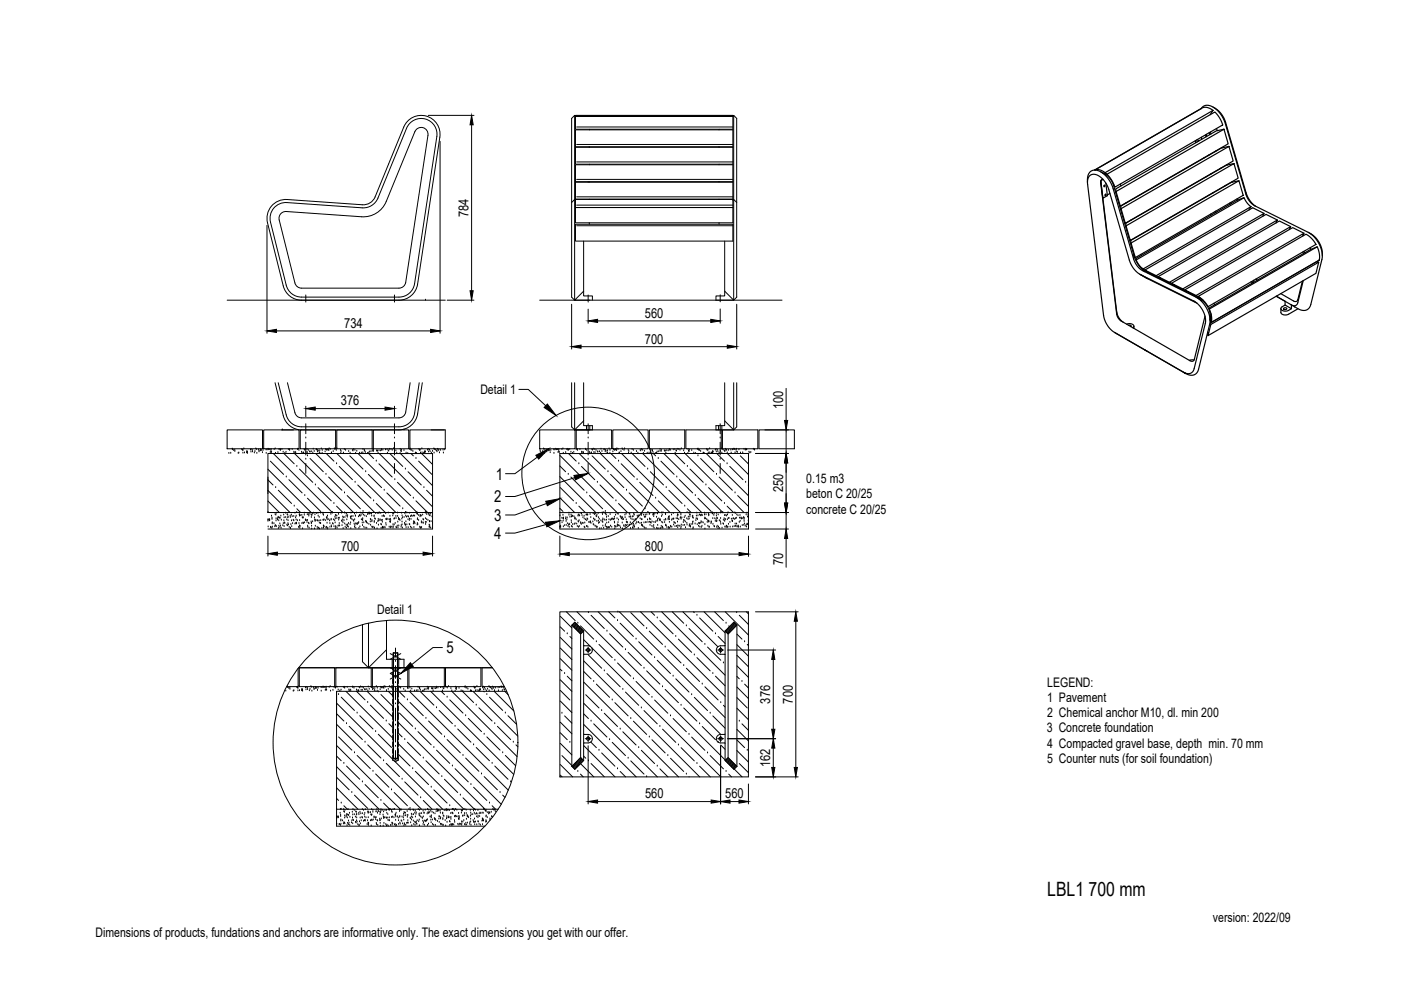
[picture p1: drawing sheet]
<svg xmlns="http://www.w3.org/2000/svg" width="297mm" height="210mm" viewBox="0 0 297 210" stroke-linecap="round" stroke-linejoin="round" font-family="sans-serif">
<defs><g id="words">
<text font-size="4.2" x="222" y="189.9">LBL1 700 mm</text>
<g font-size="3.5">
<text x="105.1" y="101.7">1</text>
<text x="104.8" y="106.5">2</text>
<text x="104.8" y="110.4">3</text>
<text x="104.8" y="114.3">4</text>
<text x="94.7" y="138.5">5</text>
</g>
<g font-size="2.9">
<text x="99.3" y="46" transform="rotate(-90 99.3 46)">784</text>
<text x="73" y="69.5">734</text>
<text x="136.7" y="67.4">560</text>
<text x="136.7" y="72.8">700</text>
<text x="72.3" y="86">376</text>
<text x="166" y="86.8" transform="rotate(-90 166 86.8)">100</text>
<text x="166" y="104.3" transform="rotate(-90 166 104.3)">250</text>
<text x="72.3" y="116.7">700</text>
<text x="136.7" y="116.8">800</text>
<text x="166" y="119.8" transform="rotate(-90 166 119.8)">70</text>
<text x="163.3" y="149.2" transform="rotate(-90 163.3 149.2)">376</text>
<text x="168.1" y="149.2" transform="rotate(-90 168.1 149.2)">700</text>
<text x="163.3" y="162.7" transform="rotate(-90 163.3 162.7)">162</text>
<text x="136.8" y="169.3">560</text>
<text x="153.8" y="169.3">560</text>
</g>
<g font-size="2.8">
<text x="101.8" y="83.6">Detail 1</text>
<text x="170.9" y="102.4">0.15 m3</text>
<text x="170.9" y="105.7">beton C 20/25</text>
<text x="170.9" y="108.9">concrete C 20/25</text>
<text x="80" y="130.1">Detail 1</text>
<text x="222" y="145.7">LEGEND:</text>
<text x="222" y="148.9">1 Pavement</text>
<text x="222" y="155.3">3 Concrete foundation</text>
<text x="222" y="152.1">2 Chemical anchor M10, dl. min 200</text>
<text x="222" y="158.5">4 Compacted gravel base, depth min. 70 mm</text>
<text x="222" y="161.8">5 Counter nuts (for soil foundation)</text>
<text x="257.2" y="195.4">version: 2022/09</text>
<text x="20.2" y="198.6">Dimensions of products, fundations and anchors are informative only. The exact dimensions you get with our offer.</text>
</g>
</g></defs>
<!-- layer: SRAFY -->
<g fill="none" stroke="#000" stroke-width=".21">
<path d="M48.5 96.1h.1M48.9 96.1h.1M49.2 95.2h.1M49.3 95.3h.1M49.5 95.5h.1M49.8 95.5h.1M49.8 95.7h.1M50.5 96.1h.1M50.6 96h.1M51.2 95.3h.1M51.4 95.5h.1M51.5 96.1h.1"/>
<path d="M51.5 95.5h.1M51.7 95.2h.1M51.8 96h.1M52.3 96h.1M52.3 95.7h.1M52.5 95.9h.1M52.5 96.1h.1M53.1 95.4h.1M53.2 95.8h.1M53.2 95.3h.1M53.5 95.5h.1M53.5 95.8h.1"/>
<path d="M53.9 96h.1M54.1 95.7h.1M54.2 95.2h.1M54.4 95.3h.1M54.5 96.1h.1M54.8 95.4h.1M54.9 95.8h.1M54.9 95.6h.1M55.2 95.3h.1M55.3 95.6h.1M55.5 95.5h.1M55.6 96h.1"/>
<path d="M55.8 95.5h.1M56.4 95.4h.1M56.4 96.1h.1M56.6 95.4h.1M56.8 99.5l9.2 9.2M56.8 95.2h.1M57 95.4h.1M57.2 95.3h.1M57.3 96h.1M57.3 97.8l2.8 2.8M57.4 95.5h.1M57.5 95.8h.1"/>
<path d="M57.5 95.3h.1M57.6 95.9h.1M57.9 96.2l12.6 12.5M58.1 95.3h.1M58.3 95.2h.1M58.4 96.1h.1M58.9 96h.1M59.2 95.3h.1M59.4 95.3h.1M59.4 95.5h.1M59.5 95.4h.1M59.8 95.3h.1"/>
<path d="M60 95.9h.1M60.2 96.2l2.2 2.1M60.4 96.1h.1M60.6 95.9h.1M61.1 95.3h.1M61.4 95.5h.1M61.4 95.3h.1M61.9 95.3h.1M62.3 95.9h.1M62.4 96.1h.1M62.4 96.2l12.6 12.5M62.6 95.9h.1"/>
<path d="M62.7 96h.1M62.9 98.9h.1M63.1 95.3h.1M63.1 95.2h.1M63.4 95.5h.1M63.5 99.5l2.8 2.8M63.9 95.9h.1M64.1 96.1h.1M64.3 96.1h.1M64.4 96h.1M64.5 95.3h.1M64.6 95.5h.1"/>
<path d="M64.8 95.2h.1M64.9 95.9h.1M65.1 95.3h.1M65.2 96h.1M65.2 96.6h.1M65.4 95.5h.1M65.6 95.8h.1M65.7 97.2l2.9 2.8M65.8 95.8h.1M66.1 95.8h.1M66.3 96.1h.1M66.4 95.2h.1"/>
<path d="M66.6 95.7h.1M66.9 96.2l12.5 12.5M67.1 95.4h.1M67.1 95.3h.1M67.3 95.8h.1M67.3 95.5h.1M67.5 95.6h.1M67.7 96h.1M67.8 95.6h.1M67.8 96.1h.1M68.1 95.2h.1M68.3 96.1h.1"/>
<path d="M68.3 95.5h.1M68.9 95.8h.1M69 95.3h.1M69.2 96.2l1.6 1.6M69.2 95.4h.1M69.3 95.5h.1M69.5 95.3h.1M69.6 95.4h.1M69.7 95.5h.1M69.8 95.2h.1M70 95.3h.1M70.3 96h.1"/>
<path d="M70.3 96.1h.1M70.6 95.7h.1M70.9 95.2h.1M71 95.3h.1M71.3 95.5h.1M71.4 98.3h.1M71.4 95.2h.1M71.4 96.2l12.5 12.5M71.9 98.9l2.8 2.8M72.2 95.5h.1M72.3 96.1h.1M72.3 95.7h.1"/>
<path d="M72.8 96.1h.1M73 95.3h.1M73.3 95.5h.1M73.9 95.7h.1M74.2 96.6l2.8 2.9M74.2 96.1h.1M74.7 95.5h.1M74.8 95.6h.1M75 95.3h.1M75.2 95.5h.1M75.4 96.1h.1M75.6 95.7h.1"/>
<path d="M75.9 96.2l12.5 12.5M76.2 96.1h.1M76.6 96.1h.1M76.9 96h.1M77 95.3h.1M77.2 95.5h.1M77.3 95.6h.1M77.3 95.7h.1M77.4 95.9h.1M77.9 96.1h.1M78.2 96.2l1 1M78.2 96.1h.1"/>
<path d="M78.3 95.8h.1M78.6 95.8h.1M78.9 95.7h.1M78.9 95.3h.1M79.2 95.7h.1M79.2 95.5h.1M79.8 97.8h.1M79.8 95.6h.1M80 95.7h.1M80 95.6h.1M80.2 96.1h.1M80.3 98.3l2.8 2.8"/>
<path d="M80.4 95.6h.1M80.4 96.2l11.3 11.3M80.6 95.6h.1M80.9 95.5h.1M80.9 95.3h.1M81.2 95.5h.1M81.7 95.4h.1M82.1 95.3h.1M82.1 96.1h.1M82.3 95.6h.1M82.4 95.6h.1M82.6 95.3h.1"/>
<path d="M82.7 96.2l2.7 2.7M82.9 95.3h.1M83.2 95.5h.1M83.4 95.2h.1M83.9 95.6h.1M84.1 96.1h.1M84.8 96.2h.1M84.9 95.3h.1M84.9 96.2l6.8 6.8M85 95.7h.1M85.1 95.8h.1M85.1 95.5h.1"/>
<path d="M85.6 95.5h.1M86 99.5h.1M86.1 96.1h.1M86.5 96.2h.1M86.8 95.3h.1M87 95.2h.1M87.1 95.5h.1M87.1 96.2l.5 .4M87.3 95.5h.1M87.5 95.7h.1M88.1 96.1h.1M88.2 96.1h.1"/>
<path d="M88.2 97.2h.1M88.3 96.2h.1M88.8 97.8l2.8 2.8M88.8 95.3h.1M88.9 95.5h.1M89.1 95.4h.1M89.2 96h.1M89.4 96.2l2.3 2.3M89.4 95.2h.1M89.5 96h.1M89.8 96.1h.1M90 95.9h.1"/>
<path d="M90.1 96.1h.1M90.1 95.7h.1M90.2 95.8h.1M90.7 95.4h.1M90.8 95.3h.1M90.9 95.8h.1M91.1 95.4h.1M91.2 95.8h.1M91.5 96.1h.1M91.6 96.2h.1M91.7 95.7h.1M92 95.2h.1"/>
<path d="M92 96.1h.1M92.1 95.3h.1M92.3 95.4h.1M92.6 95.6h.1M92.7 95.8h.1M92.8 95.3h.1M92.9 95.6h.1M93 95.4h.1M93.2 96h.1M93.4 95.5h.1M93.9 95.4h.1M94 96.1h.1"/>
<path d="M94.3 95.4h.1M114.5 95.5h.1M114.6 95.8h.1M114.9 96h.1M115.1 95.7h.1M115.3 95.2h.1M115.4 95.3h.1M115.5 96.1h.1M115.8 95.4h.1M115.9 95.8h.1M115.9 95.6h.1M116.2 95.3h.1"/>
<path d="M116.3 95.6h.1M116.5 95.5h.1M116.7 96h.1M116.8 95.5h.1M117.4 95.4h.1M117.4 96.1h.1M117.6 95.4h.1M117.8 95.2h.1M118 95.4h.1M118.2 95.3h.1M118.3 96h.1M118.5 95.5h.1"/>
<path d="M118.5 95.8h.1M118.5 95.3h.1M118.6 95.9h.1M118.7 96.6l12.1 12.1M118.7 98.8l1.2 1.2M119.1 95.3h.1M119.4 95.2h.1M119.4 96.1h.1M119.9 96h.1M120.2 95.3h.1M120.4 95.3h.1M120.4 95.5h.1"/>
<path d="M120.5 95.4h.1M120.5 96.1l1.7 1.7M120.8 95.3h.1M121 95.9h.1M121.4 96.1h.1M121.7 95.9h.1M122.1 95.3h.1M122.4 95.5h.1M122.4 95.3h.1M122.7 98.3h.1M122.8 96.1l12.5 12.6M123 95.3h.1"/>
<path d="M123.3 98.9l2.8 2.8M123.3 95.9h.1M123.4 96.1h.1M123.6 95.9h.1M123.7 96h.1M124.1 95.3h.1M124.1 95.2h.1M124.4 95.5h.1M124.9 95.9h.1M125.1 96.1h.1M125.4 96.1h.1M125.4 96h.1"/>
<path d="M125.5 95.3h.1M125.5 96.6l2.8 2.9M125.6 95.5h.1M125.8 95.2h.1M125.9 95.9h.1M126.1 95.3h.1M126.2 96h.1M126.4 95.5h.1M126.7 95.8h.1M126.8 95.8h.1M127.1 95.8h.1M127.3 96.1l12.5 12.6"/>
<path d="M127.3 96.1h.1M127.4 95.2h.1M127.6 95.7h.1M128.1 95.4h.1M128.1 95.3h.1M128.3 95.8h.1M128.3 95.5h.1M128.5 95.6h.1M128.7 96h.1M128.8 95.6h.1M128.8 96.1h.1M129.1 95.2h.1"/>
<path d="M129.3 96.1h.1M129.3 95.5h.1M129.5 96.2l1.1 1M129.9 95.8h.1M130.1 95.3h.1M130.2 95.4h.1M130.3 95.5h.1M130.5 95.3h.1M130.6 95.4h.1M130.7 95.5h.1M130.8 95.2h.1M131 95.3h.1"/>
<path d="M131.1 97.8h.1M131.3 96h.1M131.3 96.1h.1M131.7 95.7h.1M131.7 98.3l2.8 2.8M131.8 96.2l12.5 12.5M131.9 95.2h.1M132 95.3h.1M132.3 95.5h.1M132.4 95.2h.1M133.2 95.5h.1M133.3 96.1h.1"/>
<path d="M133.3 95.7h.1M133.8 96.1h.1M134 95.3h.1M134 96.2l2.8 2.7M134.3 95.5h.1M134.9 95.7h.1M135.2 96.1h.1M135.7 95.5h.1M135.9 95.6h.1M136 95.3h.1M136.3 95.5h.1M136.3 96.2l12.5 12.5"/>
<path d="M136.4 96.1h.1M136.7 95.7h.1M137.2 96.1h.1M137.3 99.5h.1M137.6 96.1h.1M137.9 96h.1M138 95.3h.1M138.2 95.5h.1M138.3 95.6h.1M138.3 95.7h.1M138.5 95.9h.1M138.5 96.2l.5 .4"/>
<path d="M138.9 96.1h.1M139.2 96.1h.1M139.3 95.8h.1M139.6 97.2h.1M139.7 95.8h.1M139.9 95.7h.1M139.9 95.3h.1M140.1 97.8l2.8 2.8M140.2 95.7h.1M140.2 95.5h.1M140.8 96.2l12.5 12.5M140.9 95.6h.1"/>
<path d="M141 95.7h.1M141 95.6h.1M141.2 96.1h.1M141.4 95.6h.1M141.7 95.6h.1M141.9 95.5h.1M141.9 95.3h.1M142.2 95.5h.1M142.7 95.4h.1M143 96.2l2.2 2.1M143.1 95.3h.1M143.2 96.1h.1"/>
<path d="M143.3 95.6h.1M143.4 95.6h.1M143.6 95.3h.1M143.9 95.3h.1M144.2 95.5h.1M144.5 95.2h.1M144.9 95.6h.1M145.1 96.1h.1M145.2 96.2l12.5 12.5M145.7 98.9h.1M145.8 96.2h.1M145.9 95.3h.1"/>
<path d="M146 95.7h.1M146.1 95.8h.1M146.1 95.5h.1M146.3 99.5l2.8 2.8M146.7 95.5h.1M147.1 96.1h.1M147.5 96.2h.1M147.9 95.3h.1M148 96.6h.1M148 95.2h.1M148.1 95.5h.1M148.3 95.5h.1"/>
<path d="M148.5 97.2l2.9 2.8M148.6 95.7h.1M149.1 96.1h.1M149.2 96.1h.1M149.3 96.2h.1M149.7 96.2l9 8.9M149.8 95.3h.1M149.9 95.5h.1M150.1 95.4h.1M150.2 96h.1M150.5 95.2h.1M150.5 96h.1"/>
<path d="M150.8 96.1h.1M151 95.9h.1M151.1 96.1h.1M151.1 95.7h.1M151.2 95.8h.1M151.7 95.4h.1M151.8 95.3h.1M151.9 95.8h.1M152 96.2l1.6 1.6M152.1 95.4h.1M152.2 95.8h.1M152.5 96.1h.1"/>
<path d="M152.7 95.7h.1M153 95.2h.1M153 96.1h.1M153.1 95.3h.1M153.3 95.4h.1M153.6 95.6h.1M153.7 95.8h.1M153.8 95.3h.1M153.9 95.6h.1M154.1 95.4h.1M154.2 98.3h.1M154.2 96h.1"/>
<path d="M154.2 96.2l4.5 4.4M154.4 95.5h.1M154.7 98.9l2.8 2.8M155 95.4h.1M155 96.1h.1M155.3 95.4h.1M155.6 95.2h.1M155.6 95.3h.1M155.8 95.3h.1M155.8 96h.1M156 95.4h.1M156.1 95.3h.1"/>
<path d="M156.2 95.8h.1M156.3 95.9h.1M156.7 95.4h.1M157 96.6l1.7 1.8M157 96.1h.1M157.5 96h.1M157.7 95.3h.1M158 95.4h.1M158.1 95.3h.1M158.2 95.4h.1M158.3 95.4h.1M158.8 95.9h.1"/>
<path d="M159 96h.1M159.2 95.9h.1M159.7 95.3h.1M160 95.4h.1M56.8 108.5l.2 .2M56.8 104l4.7 4.7M56.8 106.2l2.4 2.5M56.8 101.7l1.1 1.1M56.8 101.2v3.5M56.8 110.5h.1M56.8 110.2h.1M56.9 111.7h.1"/>
<path d="M57.1 110.2h.1M57.1 110.4h.1M57.2 110.2h.1M57.2 110.3h.1M57.4 111.8h.1M57.6 109.4h.1M57.6 112h.1M57.7 109.8h.1M57.7 110.1h.1M57.7 111.1h.1M57.7 110.8h.1M57.7 111.7h.1"/>
<path d="M58.1 111h.1M58.3 111.7h.1M58.3 109.1h.1M58.4 111.4h.1M58.4 103.4h.1M58.5 111.5h.1M58.5 109.2h.1M58.5 110.4h.1M58.5 110h.1M58.6 111.7h.1M58.6 108.8h.1M58.8 110.2h.1"/>
<path d="M58.9 110h.1M59 109.7h.1M59 103.9l2.8 2.9M59 112h.1M59.1 109.8h.1M59.1 110.4h.1M59.1 111.6h.1M59.3 109.9h.1M59.3 111.1h.1M59.3 111.8h.1M59.4 109.9h.1M59.4 111.5h.1"/>
<path d="M59.5 109.4h.1M59.6 112h.1M59.6 110.3h.1M60 111.5h.1M60.1 111h.1M60.1 109.2h.1M60.2 110.4h.1M60.2 111.6h.1M60.2 109.8h.1M60.3 110.9h.1M60.4 111h.1M60.6 108.8h.1"/>
<path d="M60.6 109.7h.1M60.7 101.1h.1M60.8 110.2h.1M60.8 111.3h.1M60.9 109.1h.1M60.9 111.5h.1M61 109.2h.1M61 109.8h.1M61 111h.1M61.1 110.4h.1M61.1 109.7h.1M61.2 111.3h.1"/>
<path d="M61.3 101.7l2.8 2.8M61.3 111.8h.1M61.5 109.4h.1M61.5 109.7h.1M61.6 112.1h.1M61.6 112h.1M61.7 111.2h.1M61.8 109.2h.1M61.8 110.4h.1M61.9 111.7h.1M62 109.5h.1M62 111h.1"/>
<path d="M62.2 110.3h.1M62.3 109.5h.1M62.3 110.4h.1M62.4 107.3h.1M62.5 108.8h.1M62.5 111.1h.1M62.7 109.8h.1M62.7 111h.1M62.8 110.2h.1M62.8 109.4h.1M62.9 110.9h.1M62.9 111.1h.1"/>
<path d="M62.9 108.7h.1M62.9 107.9l.8 .8M63 110.4h.1M63.3 111.8h.1M63.4 111h.1M63.5 109.2h.1M63.5 111.5h.1M63.5 109.1h.1M63.5 109.4h.1M63.5 110.4h.1M63.6 112h.1M63.6 111.6h.1"/>
<path d="M63.7 109.3h.1M64 109.3h.1M64 111h.1M64.1 109.8h.1M64.2 112.1h.1M64.2 109.9h.1M64.2 110.9h.1M64.3 109.8h.1M64.3 111h.1M64.5 109.2h.1M64.5 108.8h.1M64.6 110.8h.1"/>
<path d="M64.6 105.1h.1M64.8 110.2h.1M64.8 110.4h.1M65 110.4h.1M65.1 110.8h.1M65.2 109.1h.1M65.2 105.6l2.8 2.8M65.2 110.3h.1M65.2 111.6h.1M65.3 111.8h.1M65.4 109.1h.1M65.4 110.9h.1"/>
<path d="M65.5 109.4h.1M65.5 111.1h.1M65.5 112h.1M65.7 109.1h.1M66 110.7h.1M66 111h.1M66 109.2h.1M66 109.7h.1M66 110.9h.1M66.1 111.6h.1M66.1 112.2h.1M66.1 109.3h.1"/>
<path d="M66.2 109h.1M66.3 110.6h.1M66.5 108.8h.1M66.7 109.8h.1M66.7 112.1h.1M66.7 110.2h.1M66.8 109.1h.1M66.8 110.6h.1M66.8 110.4h.1M66.9 111.6h.1M66.9 102.8h.1M67 110.4h.1"/>
<path d="M67.1 108.9h.1M67.2 111.8h.1M67.3 110.4h.1M67.4 112.1h.1M67.4 108.8h.1M67.4 110.5h.1M67.4 103.4l2.8 2.8M67.5 109.4h.1M67.5 112h.1M67.7 110.4h.1M67.7 109.7h.1M67.7 110.9h.1"/>
<path d="M67.8 112.1h.1M67.9 108.8h.1M68 111h.1M68 110.4h.1M68 108.7h.1M68.3 112h.1M68.5 108.8h.1M68.5 109.1h.1M68.5 110.3h.1M68.6 111.5h.1M68.6 109.3h.1M68.6 112h.1"/>
<path d="M68.6 111.6h.1M68.7 110.2h.1M68.7 111.7h.1M69 110.4h.1M69.1 111.9h.1M69.1 100.6h.1M69.2 109.8h.1M69.2 111.8h.1M69.3 109.7h.1M69.3 109.9h.1M69.3 110.9h.1M69.4 110.2h.1"/>
<path d="M69.4 112.2h.1M69.4 109.4h.1M69.5 112h.1M69.7 101.1l2.8 2.8M69.7 110.2h.1M69.9 110.4h.1M69.9 111h.1M70 111.8h.1M70.2 109h.1M70.2 110.3h.1M70.2 110.1h.1M70.2 111.5h.1"/>
<path d="M70.3 111.7h.1M70.4 108.8h.1M70.5 108.7h.1M70.5 111h.1M70.6 111.1h.1M70.7 110.2h.1M70.8 106.8h.1M70.8 111.7h.1M71 110.4h.1M71 109.6h.1M71.1 110.9h.1M71.1 110h.1"/>
<path d="M71.1 112.1h.1M71.1 109.3h.1M71.2 111.6h.1M71.2 111.8h.1M71.2 109.4h.1M71.4 107.3l1.3 1.4M71.4 109.4h.1M71.4 109.9h.1M71.5 112h.1M71.7 111.6h.1M71.8 109.1h.1M71.8 109.9h.1"/>
<path d="M71.8 110.3h.1M71.9 111.5h.1M71.9 111h.1M71.9 109.9h.1M72 111.5h.1M72.4 110.5h.1M72.4 108.8h.1M72.5 111.4h.1M72.5 110.6h.1M72.7 110.2h.1M72.7 109.6h.1M72.7 110.8h.1"/>
<path d="M72.8 112.1h.1M72.8 109.8h.1M72.9 110.4h.1M73 108.7h.1M73 104.5h.1M73.1 111.1h.1M73.1 109.7h.1M73.1 108.8h.1M73.2 111.8h.1M73.4 111.3h.1M73.4 109.4h.1M73.4 112h.1"/>
<path d="M73.5 109h.1M73.5 110.2h.1M73.6 111.4h.1M73.6 105.1l2.8 2.8M73.6 109.7h.1M73.7 109.3h.1M73.7 111.3h.1M73.7 111.7h.1M73.8 111.8h.1M73.9 111h.1M74.2 111.2h.1M74.3 109.6h.1"/>
<path d="M74.3 109.9h.1M74.3 110.9h.1M74.4 112.1h.1M74.4 108.8h.1M74.4 110h.1M74.5 109.5h.1M74.6 110.2h.1M74.8 109.5h.1M74.9 110.4h.1M75 110.5h.1M75.1 111.1h.1M75.2 109h.1"/>
<path d="M75.2 111.8h.1M75.2 110.2h.1M75.2 111.4h.1M75.3 102.3h.1M75.3 109.4h.1M75.4 109.4h.1M75.4 111.1h.1M75.4 112h.1M75.6 108.8h.1M75.6 111.1h.1M75.7 111.2h.1M75.8 102.8l2.9 2.8"/>
<path d="M75.9 111h.1M76 109.6h.1M76.1 110.8h.1M76.1 112h.1M76.2 109.3h.1M76.2 109.4h.1M76.3 111.7h.1M76.4 109.5h.1M76.4 108.8h.1M76.5 109.3h.1M76.6 110.2h.1M76.8 109h.1"/>
<path d="M76.8 110.9h.1M76.8 110.2h.1M76.9 111.4h.1M76.9 110.4h.1M76.9 110h.1M77 108.4h.1M77.1 109.2h.1M77.1 110.8h.1M77.1 111.8h.1M77.3 109.4h.1M77.4 112h.1M77.5 100h.1"/>
<path d="M77.5 110.5h.1M77.6 110.8h.1M77.7 110.7h.1M77.7 109.5h.1M77.7 110.8h.1M77.8 112h.1M77.9 111h.1M77.9 109.1h.1M78.1 100.6l2.8 2.8M78.1 108.8h.1M78.2 111.2h.1M78.3 109h.1"/>
<path d="M78.3 108.9h.1M78.4 108.8h.1M78.5 108.9h.1M78.5 110.7h.1M78.5 110.1h.1M78.6 111.4h.1M78.6 110.2h.1M78.8 109h.1M78.8 109.4h.1M78.8 110.6h.1M78.8 111.7h.1M78.9 110.4h.1"/>
<path d="M79 111.8h.1M79.1 111.8h.1M79.2 106.2h.1M79.3 109.6h.1M79.3 109.4h.1M79.3 110.8h.1M79.4 110.5h.1M79.4 112h.1M79.4 110h.1M79.6 110.1h.1M79.6 108.9h.1M79.8 106.8l1.9 1.9"/>
<path d="M79.8 111h.1M79.9 112.1h.1M80 108.8h.1M80.1 110.6h.1M80.2 108.9h.1M80.2 110.1h.1M80.2 110.4h.1M80.2 111.3h.1M80.3 108.8h.1M80.5 108.8h.1M80.5 110.4h.1M80.6 110.2h.1"/>
<path d="M80.7 108.9h.1M80.7 111.2h.1M80.8 112h.1M80.8 110.4h.1M80.9 111.3h.1M81 109.5h.1M81.1 110.7h.1M81.1 110.3h.1M81.1 111.8h.1M81.1 111.9h.1M81.1 112h.1M81.3 109.4h.1"/>
<path d="M81.4 109.4h.1M81.4 112h.1M81.4 111.8h.1M81.5 103.9h.1M81.5 109.5h.1M81.6 111.9h.1M81.8 108.9h.1M81.8 111h.1M81.8 110.1h.1M81.9 111.4h.1M81.9 110.2h.1M82 104.5l2.8 2.8"/>
<path d="M82 110h.1M82.3 110.2h.1M82.3 108.8h.1M82.5 111.8h.1M82.6 110.2h.1M82.7 110.6h.1M82.7 109.5h.1M82.7 110.7h.1M82.8 111.9h.1M82.8 110.1h.1M82.8 110.7h.1M82.8 110.4h.1"/>
<path d="M82.8 111.7h.1M83.1 111.8h.1M83.3 108.9h.1M83.3 109.4h.1M83.3 111.2h.1M83.3 112h.1M83.4 111.7h.1M83.4 109h.1M83.5 108.8h.1M83.5 110.1h.1M83.6 111.3h.1M83.6 110h.1"/>
<path d="M83.7 101.7h.1M83.8 111h.1M83.9 109.5h.1M84 111.8h.1M84 109.9h.1M84.1 111.9h.1M84.2 111.5h.1M84.3 102.3l2.8 2.8M84.3 108.8h.1M84.3 109.5h.1M84.3 110.7h.1M84.4 111.9h.1"/>
<path d="M84.5 109.9h.1M84.5 110.2h.1M84.6 111.5h.1M84.6 110.1h.1M84.7 110.2h.1M84.8 110.4h.1M85 111.8h.1M85.1 111.4h.1M85.2 108.8h.1M85.2 110h.1M85.2 111.3h.1M85.2 110.7h.1"/>
<path d="M85.3 109.4h.1M85.3 111.9h.1M85.3 109.8h.1M85.4 107.9h.1M85.7 109.7h.1M85.8 111h.1M85.8 108.9h.1M85.9 111.3h.1M86 108.4l.2 .3M86 111.4h.1M86 109.4h.1M86.1 110.6h.1"/>
<path d="M86.1 111.9h.1M86.2 109.6h.1M86.3 111.3h.1M86.3 108.8h.1M86.5 109.5h.1M86.5 110.2h.1M86.5 100l2.8 2.8M86.5 111.9h.1M86.6 109.6h.1M86.8 111.2h.1M86.8 110.4h.1M86.8 108.8h.1"/>
<path d="M86.8 110.1h.1M86.9 111.3h.1M87 111.8h.1M87.1 109.5h.1M87.1 110.1h.1M87.2 109.4h.1M87.3 111.9h.1M87.4 109.5h.1M87.6 105.6h.1M87.6 111.1h.1M87.7 109.4h.1M87.7 110.6h.1"/>
<path d="M87.7 111h.1M87.8 111.8h.1M87.8 110.7h.1M87.9 110.8h.1M87.9 109.4h.1M88 111.1h.1M88.2 106.2l2.5 2.5M88.2 108.8h.1M88.4 109h.1M88.4 111.3h.1M88.5 111h.1M88.5 110.2h.1"/>
<path d="M88.5 108.8h.1M88.5 109.1h.1M88.5 110h.1M88.6 111.2h.1M88.8 110.4h.1M88.8 109.3h.1M89 111.8h.1M89.1 109.6h.1M89.1 111.9h.1M89.1 109.3h.1M89.2 112h.1M89.2 109.4h.1"/>
<path d="M89.3 111.9h.1M89.3 109.4h.1M89.3 110.6h.1M89.3 110.9h.1M89.4 111.8h.1M89.6 109.2h.1M89.7 110.8h.1M89.7 110.1h.1M89.7 111h.1M89.8 110.3h.1M89.9 103.4h.1M90.2 108.7h.1"/>
<path d="M90.2 110.8h.1M90.2 110h.1M90.2 108.8h.1M90.2 111.2h.1M90.4 110.8h.1M90.4 103.9l1.3 1.3M90.5 110.2h.1M90.5 109.1h.1M90.7 110.3h.1M90.8 109h.1M91 109h.1M91 111.8h.1"/>
<path d="M91 111.3h.1M91 109.3h.1M91.1 110.6h.1M91.1 111.8h.1M91.1 111.4h.1M91.2 109.4h.1M91.2 111.9h.1M91.3 109h.1M91.4 110.6h.1M91.6 109.6h.1M91.7 112h.1M91.7 111h.1"/>
<path d="M91.7 108.7v3.5h-34.9M118.7 108.7v3.5h40v-3.5M118.7 105.5l3.1 3.2M118.7 101l7.6 7.7M118.7 107.8l.7 .6M118.7 111.8h.1M118.7 109.4h.1M118.7 111.7h.1M118.8 103.4l2.8 2.8M118.9 111.6h.1M118.9 111.8h.1M119.1 109.9h.1"/>
<path d="M119.2 110.8h.1M119.4 109.9h.1M119.4 109.2h.1M119.4 110.5h.1M119.4 111.7h.1M119.5 109.8h.1M119.5 110h.1M119.7 111.4h.1M119.9 110h.1M120 109.8h.1M120 110.6h.1M120 111.4h.1"/>
<path d="M120.2 110.2h.1M120.3 109.8h.1M120.3 111h.1M120.4 111.6h.1M120.5 100.6h.1M120.6 111.3h.1M120.6 109.2h.1M120.6 108.8h.1M120.7 111.1h.1M120.7 111.8h.1M120.8 111.2h.1M120.8 109.7h.1"/>
<path d="M121 101.1l2.8 2.8M121.1 109.2h.1M121.1 110.4h.1M121.1 110.8h.1M121.2 111.6h.1M121.2 109.6h.1M121.3 109.4h.1M121.3 111.7h.1M121.4 109.5h.1M121.4 111.2h.1M121.7 109.5h.1M121.8 111.2h.1"/>
<path d="M121.9 109.8h.1M121.9 110h.1M121.9 111h.1M122.2 110.2h.1M122.2 106.8h.1M122.3 111.1h.1M122.4 111.6h.1M122.5 109.4h.1M122.6 110.6h.1M122.6 109.2h.1M122.7 111.8h.1M122.7 110.7h.1"/>
<path d="M122.7 107.3l1.4 1.4M122.7 109.2h.1M122.8 110.4h.1M122.8 111.6h.1M122.9 109.4h.1M123.1 110.8h.1M123.1 111h.1M123.2 108.8h.1M123.2 111.2h.1M123.3 108.9h.1M123.4 109.3h.1M123.5 111h.1"/>
<path d="M123.6 109.8h.1M123.6 111h.1M123.8 109.4h.1M123.9 110h.1M123.9 111.8h.1M124 110.9h.1M124 111.9h.1M124.1 110.2h.1M124.3 109.2h.1M124.4 109.2h.1M124.4 111.6h.1M124.4 110.4h.1"/>
<path d="M124.4 104.5h.1M124.5 110h.1M124.6 109.2h.1M124.6 110.1h.1M124.6 111.8h.1M124.8 110.8h.1M125 105.1l2.8 2.8M125.1 110.8h.1M125.1 109.1h.1M125.1 110.6h.1M125.2 110.7h.1M125.3 109.7h.1"/>
<path d="M125.3 111h.1M125.7 110.7h.1M125.8 108.9h.1M125.8 111.2h.1M125.8 110h.1M125.9 111.3h.1M126 109h.1M126.1 109.1h.1M126.1 110.2h.1M126.1 110.3h.1M126.2 111.6h.1M126.3 108.9h.1"/>
<path d="M126.4 111.6h.1M126.4 109.5h.1M126.4 111.8h.1M126.5 109.6h.1M126.6 110.5h.1M126.6 109.2h.1M126.6 111.8h.1M126.7 102.3h.1M126.8 108.9h.1M126.9 109.7h.1M126.9 110.5h.1M126.9 111h.1"/>
<path d="M127.1 110.1h.1M127.1 110.8h.1M127.1 112.1h.1M127.2 102.8l2.8 2.8M127.4 110.4h.1M127.5 112.1h.1M127.7 108.8h.1M127.7 110.7h.1M127.7 109.1h.1M127.8 110.3h.1M127.8 110.8h.1M127.8 111.5h.1"/>
<path d="M127.8 110h.1M128 112h.1M128 108.7h.1M128.1 110.2h.1M128.3 110.3h.1M128.3 108.9h.1M128.3 111.6h.1M128.3 108.4h.1M128.4 111.3h.1M128.4 109h.1M128.5 109.2h.1M128.6 110.3h.1"/>
<path d="M128.6 109.7h.1M128.6 111.8h.1M128.6 110.9h.1M128.7 112.1h.1M128.8 111.9h.1M128.9 100h.1M129 109.5h.1M129 111.8h.1M129.1 110.8h.1M129.1 112h.1M129.1 110.2h.1M129.2 111.8h.1"/>
<path d="M129.4 109.1h.1M129.4 110.3h.1M129.4 111.5h.1M129.5 100.6l2.8 2.8M129.6 110.1h.1M129.7 111.8h.1M129.7 110.2h.1M129.8 110h.1M130 110.1h.1M130.1 110.2h.1M130.3 109.7h.1M130.3 110.7h.1"/>
<path d="M130.3 110.9h.1M130.3 110.1h.1M130.3 111.6h.1M130.3 112.1h.1M130.5 109.2h.1M130.6 111.7h.1M130.6 111.8h.1M130.6 106.2h.1M130.8 110h.1M130.9 109h.1M130.9 111.6h.1M130.9 111.3h.1"/>
<path d="M131 111.4h.1M131 110.8h.1M131.1 109h.1M131.1 110.3h.1M131.1 106.8l2 1.9M131.2 111.5h.1M131.4 111.5h.1M131.5 109.5h.1M131.6 111.9h.1M131.6 109.6h.1M131.7 109.9h.1M131.8 110h.1"/>
<path d="M131.9 109.7h.1M131.9 110.9h.1M132 112.1h.1M132 109.8h.1M132 110.2h.1M132.2 110.2h.1M132.3 111.4h.1M132.3 111.6h.1M132.5 109.2h.1M132.5 109.8h.1M132.6 111.8h.1M132.6 111.4h.1"/>
<path d="M132.7 109h.1M132.8 110.2h.1M132.8 110.7h.1M132.8 111.5h.1M132.8 103.9h.1M132.9 110.8h.1M133 110.8h.1M133.1 111.3h.1M133.4 104.5l2.8 2.8M133.4 109.6h.1M133.4 109h.1M133.5 111.3h.1"/>
<path d="M133.5 109.1h.1M133.6 109.6h.1M133.6 110.8h.1M133.7 112.1h.1M133.7 109.6h.1M133.8 110h.1M134 111.2h.1M134 110.2h.1M134.1 109.6h.1M134.1 111.9h.1M134.2 112h.1M134.2 109.5h.1"/>
<path d="M134.3 111.6h.1M134.3 111.2h.1M134.4 109h.1M134.4 110.2h.1M134.4 111.5h.1M134.5 109.2h.1M134.5 111.8h.1M134.7 110.2h.1M134.8 111.1h.1M134.8 110.3h.1M135 110.8h.1M135.1 101.7h.1"/>
<path d="M135.1 109.4h.1M135.3 109.6h.1M135.3 110.8h.1M135.3 112h.1M135.4 110.8h.1M135.4 109.4h.1M135.6 102.3l2.8 2.8M135.7 111h.1M135.7 110h.1M135.9 109.3h.1M136 109h.1M136 110.2h.1"/>
<path d="M136 111.4h.1M136 110.9h.1M136.1 109h.1M136.1 110.2h.1M136.1 111.5h.1M136.2 111.4h.1M136.2 111.6h.1M136.4 109.2h.1M136.5 111.8h.1M136.5 110.9h.1M136.6 109.6h.1M136.7 112h.1"/>
<path d="M136.7 109.7h.1M136.8 107.9h.1M136.8 109.2h.1M136.9 109.6h.1M136.9 110.8h.1M137 110.8h.1M137 112h.1M137.1 109.2h.1M137.3 110.2h.1M137.3 108.4l.2 .3M137.4 110.8h.1M137.7 109.1h.1"/>
<path d="M137.7 110h.1M137.7 110.7h.1M137.7 108.9h.1M137.8 110.2h.1M137.8 111.4h.1M137.9 100l2.8 2.8M137.9 110.8h.1M138 110.2h.1M138 110.9h.1M138.2 111.6h.1M138.2 110.6h.1M138.4 109.2h.1"/>
<path d="M138.5 111.8h.1M138.5 109h.1M138.5 109.1h.1M138.6 111.4h.1M138.6 109.5h.1M138.6 110.8h.1M138.6 109.2h.1M138.7 112h.1M138.8 108.9h.1M138.9 110.8h.1M139 105.6h.1M139.1 110.5h.1"/>
<path d="M139.2 109.7h.1M139.2 112h.1M139.3 112.1h.1M139.4 108.9h.1M139.4 110.2h.1M139.4 110.5h.1M139.4 111.4h.1M139.6 106.2l2.4 2.5M139.7 110h.1M139.7 112.1h.1M139.8 110.3h.1M140 110.4h.1"/>
<path d="M140 110.2h.1M140 112.1h.1M140.2 111.6h.1M140.2 108.7h.1M140.3 109.5h.1M140.3 110.7h.1M140.3 112h.1M140.4 109.2h.1M140.5 111.8h.1M140.5 110.9h.1M140.5 112h.1M140.6 108.7h.1"/>
<path d="M140.8 110.3h.1M140.9 110.8h.1M141.1 108.9h.1M141.1 109.1h.1M141.1 110.1h.1M141.1 111.4h.1M141.1 110.3h.1M141.2 111.3h.1M141.2 103.4h.1M141.3 111.6h.1M141.4 111.9h.1M141.7 110.2h.1"/>
<path d="M141.7 110h.1M141.7 111.8h.1M141.7 109.7h.1M141.8 112.1h.1M141.8 103.9l2.8 2.9M141.9 109.8h.1M141.9 109.5h.1M141.9 110.7h.1M141.9 110.2h.1M142 112h.1M142.2 111.6h.1M142.2 111.8h.1"/>
<path d="M142.4 109.2h.1M142.4 110.3h.1M142.4 111.8h.1M142.5 110.1h.1M142.7 108.9h.1M142.8 110.1h.1M142.8 111.3h.1M142.9 110h.1M142.9 110.8h.1M143 110.9h.1M143.1 111.7h.1M143.2 111h.1"/>
<path d="M143.4 110h.1M143.4 111.6h.1M143.5 101.1h.1M143.6 109.5h.1M143.6 110h.1M143.6 110.7h.1M143.7 109.1h.1M143.7 111.9h.1M143.7 111.5h.1M143.8 109.2h.1M143.9 110.2h.1M144 111.5h.1"/>
<path d="M144.1 101.7l2.8 2.8M144.2 111.6h.1M144.2 109.9h.1M144.3 109.8h.1M144.3 112.1h.1M144.4 109.2h.1M144.4 108.9h.1M144.4 110.1h.1M144.4 111.8h.1M144.4 111.3h.1M144.6 109.8h.1M144.8 111.4h.1"/>
<path d="M144.9 110.8h.1M145 110.3h.1M145.1 110.4h.1M145.1 109.7h.1M145.1 111.4h.1M145.2 107.3h.1M145.3 109.4h.1M145.3 110.7h.1M145.3 111.9h.1M145.6 110h.1M145.6 110.9h.1M145.7 111.3h.1"/>
<path d="M145.7 108.7h.1M145.7 107.9l.8 .8M145.9 110.2h.1M145.9 109.6h.1M146.1 108.8h.1M146.1 110h.1M146.1 111.6h.1M146.2 111.3h.1M146.2 109.2h.1M146.3 111.5h.1M146.3 109.6h.1M146.3 109.2h.1"/>
<path d="M146.4 111.6h.1M146.4 111.8h.1M146.5 111.2h.1M146.8 109.5h.1M146.8 110.8h.1M146.9 111.2h.1M146.9 109.8h.1M146.9 109.4h.1M146.9 112.1h.1M146.9 110.7h.1M147 111.9h.1M147 109.9h.1"/>
<path d="M147.4 111.1h.1M147.4 105.1h.1M147.5 110.4h.1M147.6 110h.1M147.7 109.4h.1M147.7 108.8h.1M147.8 110h.1M147.8 111.2h.1M147.9 110.2h.1M148 109.4h.1M148 105.6l2.8 2.8M148.1 111.6h.1"/>
<path d="M148.2 111h.1M148.3 111.1h.1M148.3 109.2h.1M148.4 111.8h.1M148.5 109.3h.1M148.6 110.9h.1M148.6 109.4h.1M148.6 110.6h.1M148.7 111.8h.1M148.8 109.2h.1M148.8 110.8h.1M148.8 111.6h.1"/>
<path d="M148.9 109.3h.1M149.1 110.9h.1M149.4 109.2h.1M149.4 108.8h.1M149.4 110h.1M149.4 109.8h.1M149.4 111.2h.1M149.5 112.2h.1M149.6 110h.1M149.7 102.8h.1M149.7 109.1h.1M149.8 110.2h.1"/>
<path d="M149.9 110.8h.1M150.1 110.4h.1M150.1 111.6h.1M150.2 110.5h.1M150.2 109.1h.1M150.2 103.4l2.8 2.8M150.3 109.4h.1M150.3 110.7h.1M150.3 109.2h.1M150.3 110.6h.1M150.3 111.8h.1M150.4 111.7h.1"/>
<path d="M150.7 111h.1M150.8 110.6h.1M150.8 108.8h.1M150.8 110.8h.1M151.1 109h.1M151.1 108.7h.1M151.1 110h.1M151.2 111.2h.1M151.3 109.3h.1M151.4 111.6h.1M151.4 108.9h.1M151.5 111.7h.1"/>
<path d="M151.5 110h.1M151.7 110.5h.1M151.8 110.2h.1M151.9 109.4h.1M151.9 100.6h.1M151.9 108.8h.1M151.9 110.6h.1M152 111.8h.1M152 109.9h.1M152 110.5h.1M152.1 111.6h.1M152.1 110h.1"/>
<path d="M152.2 112.1h.1M152.3 109.2h.1M152.3 111.7h.1M152.5 101.1l2.8 2.8M152.5 110.4h.1M152.6 112.1h.1M152.6 110.5h.1M152.7 108.7h.1M152.8 110.8h.1M152.8 109.9h.1M152.8 111.2h.1M153.1 112h.1"/>
<path d="M153.1 108.7h.1M153.3 108.7h.1M153.3 111h.1M153.4 110.3h.1M153.4 111.2h.1M153.5 110h.1M153.6 106.8h.1M153.6 109.3h.1M153.6 110.5h.1M153.7 111.8h.1M153.7 110.3h.1M153.8 110.1h.1"/>
<path d="M153.9 109.3h.1M153.9 111.9h.1M154 111.7h.1M154 109.4h.1M154 111.6h.1M154.2 107.3l1.3 1.4M154.2 110.2h.1M154.2 109.2h.1M154.3 111.8h.1M154.3 111.7h.1M154.4 108.7h.1M154.4 109.9h.1"/>
<path d="M154.4 111.2h.1M154.6 109.9h.1M154.8 110.8h.1M154.8 111.8h.1M155.1 110.1h.1M155.2 110.5h.1M155.3 109.3h.1M155.3 110.5h.1M155.3 110.6h.1M155.3 111.7h.1M155.4 110h.1M155.5 110h.1"/>
<path d="M155.7 111.6h.1M155.8 110.1h.1M155.8 108.7h.1M155.8 104.5h.1M155.9 111.1h.1M155.9 108.8h.1M155.9 110h.1M156 111.6h.1M156.1 109.9h.1M156.2 111.1h.1M156.2 109.2h.1M156.3 111.7h.1"/>
<path d="M156.4 105.1l2.3 2.3M156.5 109.4h.1M156.5 111.7h.1M156.5 111.5h.1M156.6 111.8h.1M156.7 110.8h.1M156.8 109.9h.1M156.9 109.3h.1M156.9 110.5h.1M157 111.7h.1M157.1 109.9h.1M157.1 109.8h.1"/>
<path d="M157.2 110h.1M157.4 111.4h.1M157.5 110h.1M157.6 109.7h.1M157.7 111.4h.1M157.7 110.1h.1M157.8 110.5h.1M157.8 109.9h.1M157.8 111.1h.1M158 111.6h.1M158.1 102.3h.1M158.2 109.2h.1"/>
<path d="M158.2 111.3h.1M158.3 111.7h.1M158.4 108.8h.1M158.4 111.1h.1M158.5 109.6h.1M158.5 111.2h.1M158.6 109.2h.1M158.6 110.5h.1M158.6 102.8l.1 .1M158.7 111.7h.1M118.8 139.7l2.4 2.4M118.8 135.2l2.4 2.4"/>
<path d="M118.8 130.7l2.4 2.4M118.8 137.4l2.4 2.4M118.8 132.9l.9 .9M120.1 129.7l1.8 1.9M120.3 134.4h.1M120.8 134.9l.4 .5M121.4 132.4l-.1 .3M121.6 132.2l-.1 .6M121.8 132l-.2 .9M121.9 132l-.1 1.1M122.1 132.1l-.2 1.1M122.2 132.3l-.2 1.1"/>
<path d="M122.3 129.7l31.4 31.4M122.4 132.4l-.2 1.1M122.5 132.5l-.2 1.1M122.5 132.1h.1M122.6 132.7l-.1 1.1M122.8 132.8l-.2 1.1M122.9 133l-.2 1.1M123 133.1l-.1 1.1M123.1 132.7l2.8 2.8M123.2 133.2l-.2 1.1M123.3 133.4l-.1 1M123.5 133.5l-.1 .7"/>
<path d="M123.6 133.6v.4M123.7 133.8h.1M123.7 135.6l1.5 1.5M124.8 129.9h.1M124.8 138.9l2.8 2.8M125.3 130.5l2.8 2.8M125.4 137.3l27.4 27.4M126.4 136.1h.1M126.8 129.7l26 26M127 136.6l2.8 2.8M128.7 133.8h.1M129.1 129.7l1.3 1.3"/>
<path d="M129.2 134.4l2.9 2.8M130.4 140h.1M130.9 131.6h.1M131 129.8h.1M131.3 129.7l22.4 22.4M131.5 132.1l2.8 2.8M132.6 137.8h.1M133.2 138.3l2.8 2.8M133.7 129.9l2.8 2.8M134.9 135.5h.1M135.4 136.1l2.8 2.8M135.8 129.7l17.9 17.9"/>
<path d="M137.1 133.3h.1M137.7 133.8l2.8 2.8M138 129.7l.8 .8M138.8 139.4h.1M139.3 131h.1M139.3 140l2.9 2.8M139.9 131.6l2.8 2.8M140.3 129.7l13.4 13.5M141 137.2h.1M141.6 137.8l2.8 2.8M142.5 129.7l2.5 2.4M143.3 134.9h.1"/>
<path d="M143.8 135.5l2.8 2.8M144.8 129.7l7.4 7.4M145.5 132.7h.1M146.1 133.3l2.8 2.8M147 129.7l.2 .2M147.2 138.9h.1M147.8 130.5h.1M147.8 139.4l2.8 2.8M148.3 131l2.8 2.8M149.3 129.7l4.4 4.5M149.5 136.6h.1M150 137.2l2.8 2.8"/>
<path d="M151.5 129.7l1.9 1.9M151.7 134.4h.1M152.3 134.9l1.4 1.5M153.8 129.7l4.9 4.9M153.9 133.6l-.1 .3M153.9 132.1h.1M154.1 133.5l-.1 .5M154.3 133.3l-.2 .9M154.4 133.1l-.1 1.2M154.5 132.7l.2 .2M154.6 132.9l-.2 1.5M154.8 132.7l-.2 1.5"/>
<path d="M155 132.5l-.2 1.5M155.2 132.3l-.2 1.5M155.4 132.1l-.2 1.5M155.6 131.9l-.2 1.5M155.7 132.1l-.2 1.2M155.9 132.2l-.2 .9M156 132.3l-.1 .6M156.2 132.5l-.1 .2M156.2 129.9h.1M156.2 136.7l2.5 2.4M156.2 138.9l2.5 2.5M156.2 134.4l1.1 1.1"/>
<path d="M156.7 130.5l2 1.9M157.9 136.1h.1M158.3 129.7l.4 .4M158.4 136.6l.3 .3M60.6 146.5h.1M60.9 145.6h.1M60.9 145.8h.1M61.2 145.9h.1M61.4 145.9h.1M61.5 146.1h.1M62.2 146.5h.1M62.3 146.5h.1"/>
<path d="M62.9 145.8h.1M63.1 145.9h.1M63.2 146.5h.1M63.2 145.9h.1M63.4 145.6h.1M63.5 146.4h.1M64 146.4h.1M64 146.2h.1M64.1 146.3h.1M64.2 146.5h.1M64.8 145.8h.1M64.9 146.3h.1"/>
<path d="M64.9 145.8h.1M65.2 145.9h.1M65.2 146.2h.1M65.6 146.4h.1M65.7 146.1h.1M65.9 145.6h.1M66 145.7h.1M66.1 146.5h.1M66.5 145.8h.1M66.6 146.2h.1M66.6 146h.1M66.9 145.7h.1"/>
<path d="M66.9 146h.1M67.1 145.9h.1M67.3 146.4h.1M67.4 145.9h.1M68.1 145.8h.1M68.1 146.5h.1M68.3 145.8h.1M68.5 145.7h.1M68.6 145.8h.1M68.9 145.7h.1M69 146.4h.1M69.1 145.9h.1"/>
<path d="M69.1 146.2h.1M69.1 145.7h.1M69.2 146.3h.1M69.8 145.7h.1M70 145.6h.1M70.1 146.5h.1M70.6 146.4h.1M70.8 145.7h.1M71 145.7h.1M71.1 145.9h.1M71.2 145.8h.1M71.4 158.1l13.5 13.5"/>
<path d="M71.4 153.6l18 18M71.4 149.1l11.9 11.9M71.4 151.3l1.5 1.6M71.5 145.7h.1M71.7 146.3h.1M71.8 147.3h.1M71.8 156.2l2.8 2.8M72.1 146.5h.1M72.3 146.3h.1M72.3 147.8l2.9 2.8M72.8 145.7h.1M73.1 145.9h.1"/>
<path d="M73.1 145.7h.1M73.3 146.6l10 9.9M73.5 153.4h.1M73.6 145.7h.1M74 146.3h.1M74 154l2.8 2.8M74 146.5h.1M74.2 146.3h.1M74.4 146.4h.1M74.8 145.7h.1M75.1 145.9h.1M75.2 159.6h.1"/>
<path d="M75.6 146.6l1.8 1.8M75.6 146.3h.1M75.7 151.2h.1M75.7 146.5h.1M76 146.5h.1M76.1 146.4h.1M76.2 145.8h.1M76.3 145.9h.1M76.3 151.8l2.8 2.8M76.5 145.6h.1M76.6 146.4h.1M76.8 145.7h.1"/>
<path d="M76.8 146.4h.1M77 145.9h.1M77.3 146.2h.1M77.4 157.4h.1M77.4 146.2h.1M77.8 146.2h.1M77.8 146.6l5.5 5.4M78 148.9h.1M78 157.9l2.8 2.8M78 146.5h.1M78.1 145.6h.1M78.3 146.1h.1"/>
<path d="M78.5 149.5l2.8 2.8M78.7 145.8h.1M78.7 145.7h.1M79 146.2h.1M79 145.9h.1M79.1 146h.1M79.4 146.4h.1M79.5 146h.1M79.5 146.5h.1M79.6 155.1h.1M79.8 145.6h.1M80 146.5h.1"/>
<path d="M80 145.9h.1M80.2 146.7h.1M80.2 155.7l2.8 2.8M80.6 146.2h.1M80.7 145.7h.1M80.8 147.3l2.5 2.5M80.8 145.8h.1M81 145.9h.1M81.2 145.8h.1M81.3 145.8h.1M81.4 145.9h.1M81.5 145.6h.1"/>
<path d="M81.7 145.7h.1M81.9 152.9h.1M81.9 146.4h.1M81.9 146.5h.1M82.3 146.2h.1M82.3 146.6l1 .9M82.4 153.4l.9 .8M82.6 145.6h.1M82.7 145.7h.1M83 145.9h.1M83.1 145.6h.1M83.9 145.9h.1"/>
<path d="M83.9 146.5h.1M84 146.1h.1M84.5 157.7l13.8 13.9M84.5 153.2l18.3 18.4M84.5 148.7l21.8 21.8M84.5 159.9l2.4 2.5M84.5 155.4l.8 .8M84.5 146.5h.1M84.6 146.6l1.2 1.2M84.7 145.7h.1M84.7 151.2l2.8 2.8M84.9 145.9h.1"/>
<path d="M85.6 146.1h.1M85.8 156.8h.1M85.9 146.5h.1M86.4 148.4h.1M86.4 157.4l2.8 2.8M86.4 145.9h.1M86.5 146h.1M86.6 145.7h.1M86.8 146.6l21 20.9M86.9 145.9h.1M86.9 148.9l2.8 2.9M87.1 146.5h.1"/>
<path d="M87.3 146.1h.1M87.9 146.5h.1M88.1 154.6h.1M88.3 146.5h.1M88.6 146.4h.1M88.6 155.1l2.8 2.8M88.6 145.7h.1M88.9 145.9h.1M89 146h.1M89 146.1h.1M89.1 146.4h.1M89.2 146.7l2.8 2.8"/>
<path d="M89.6 146.5h.1M89.9 146.5h.1M90 146.2h.1M90.3 152.3h.1M90.3 146.2h.1M90.6 146.1h.1M90.6 145.7h.1M90.8 146.1h.1M90.9 152.9l2.8 2.8M90.9 145.9h.1M91.3 146.6l17.6 17.6M91.5 146h.1"/>
<path d="M91.6 146.1h.1M91.7 146h.1M91.8 146.5h.1M92 158.5h.1M92 146h.1M92.3 146h.1M92.5 145.9h.1M92.6 150.1h.1M92.6 159l2.8 2.9M92.6 145.7h.1M92.8 145.9h.1M93.1 150.6l2.8 2.8"/>
<path d="M93.4 145.8h.1M93.6 146.6l.6 .7M93.7 145.7h.1M93.8 146.5h.1M94 146h.1M94.1 146h.1M94.2 156.2h.1M94.2 145.7h.1M94.6 145.7h.1M94.8 147.8h.1M94.8 156.8l2.8 2.8M94.8 145.9h.1"/>
<path d="M95.1 145.6h.1M95.4 148.4l2.8 2.8M95.6 146h.1M95.8 146.5h.1M95.8 146.6l13.8 13.8M96.5 154h.1M96.5 146.6h.1M96.5 145.7h.1M96.6 146.1h.1M96.7 146.2h.1M96.8 145.9h.1M97 154.6l2.8 2.8"/>
<path d="M97.3 145.9h.1M97.8 146.5h.1M98 146.6l2.4 2.3M98.1 146.6h.1M98.5 145.7h.1M98.7 145.6h.1M98.7 151.8h.1M98.8 145.9h.1M99 145.9h.1M99.2 146.1h.1M99.3 152.3l2.8 2.8M99.7 146.5h.1"/>
<path d="M99.8 146.5h.1M100 146.6h.1M100.3 146.6l9.5 9.5M100.4 157.9h.1M100.5 145.7h.1M100.6 145.9h.1M100.8 145.9h.1M100.8 146.5h.1M101 149.5h.1M101 158.5l2.8 2.8M101.1 145.6h.1M101.2 146.4h.1"/>
<path d="M101.5 146.5h.1M101.5 150.1l2.8 2.8M101.7 146.3h.1M101.7 146.5h.1M101.7 146.1h.1M101.9 146.3h.1M102.3 145.9h.1M102.5 145.7h.1M102.5 146.2h.1M102.5 146.6l.2 .1M102.7 155.7h.1M102.7 145.9h.1"/>
<path d="M102.9 146.2h.1M103.1 146.5h.1M103.2 147.3h.1M103.2 156.2l2.8 2.8M103.4 146.1h.1M103.7 145.6h.1M103.7 146.5h.1M103.8 145.7h.1M103.8 147.8l2.8 2.8M104 145.8h.1M104.2 146h.1M104.3 146.2h.1"/>
<path d="M104.4 145.7h.1M104.6 146h.1M104.7 145.9h.1M104.8 146.6l4.1 4.1M104.8 146.4h.1M104.9 153.4h.1M105.1 145.9h.1M105.5 154l2.8 2.8M105.6 145.8h.1M105.7 146.5h.1M106 145.8h.1M106.2 145.6h.1"/>
<path d="M106.3 145.7h.1M106.4 145.7h.1M106.5 146.4h.1M106.6 159.6h.1M106.7 145.8h.1M106.8 145.7h.1M106.9 146.2h.1M107 146.3h.1M107 146.6l.7 .7M107.1 151.2h.1M107.7 151.8l1.8 1.8M108.8 157.4h.1"/>
<path d="M109.4 157.9l.4 .4M118.8 157.6l2.4 2.5M118.8 153.1l2.4 2.5M118.8 148.6l2.4 2.5M118.8 144.1l2.4 2.5M118.8 155.4l1.5 1.4M118.8 146.4l2 2M118.8 141.9l.3 .3M119.1 151.2h.1M119.7 142.8h.1M119.7 151.8l1.5 1.5M120.3 143.4l.9 .9"/>
<path d="M120.8 157.4h.1M123.7 158.1l6.7 6.6M123.7 153.6l11.2 11.1M123.7 149.1l15.7 15.6M123.7 144.6l20.2 20.1M123.7 140.1l24.7 24.6M123.7 151.3l1.1 1M123.7 142.4l1.6 1.5M124.2 147.3l2.8 2.8M125.2 157.3l1.2 1.2M125.3 152.9h.1M125.9 144.5h.1"/>
<path d="M125.9 153.5l2.8 2.8M126.4 145l2.8 2.9M127 159.1h.1M127.6 150.7h.1M127.6 159.6l2.8 2.8M128.1 142.2h.1M128.1 151.2l2.8 2.8M128.7 142.8l2.8 2.8M129.2 156.8h.1M129.8 148.4h.1M129.8 157.4l2.8 2.8M130.4 149l2.8 2.8"/>
<path d="M130.9 140.6l2.8 2.8M131.5 154.6h.1M132.1 146.2h.1M132.1 155.2l2.8 2.8M132.6 146.7l2.8 2.8M133.7 152.3h.1M134.3 143.9h.1M134.3 152.9l2.8 2.8M134.9 144.5l2.8 2.8M135.4 158.5h.1M136 150.1h.1M136 159.1l2.8 2.8"/>
<path d="M136.5 141.7h.1M136.5 150.7l2.8 2.8M137.1 142.2l2.8 2.8M137.7 156.3h.1M138.2 147.9h.1M138.2 156.8l2.8 2.8M138.8 148.4l2.8 2.8M139.9 154h.1M140.5 145.6h.1M140.5 154.6l2.8 2.8M141 146.2l2.8 2.8M142.2 151.8h.1"/>
<path d="M142.7 143.4h.1M142.7 152.3l2.8 2.9M143.3 143.9l2.8 2.8M143.8 158h.1M144.4 149.5h.1M144.4 158.5l2.8 2.8M145 141.1h.1M145 150.1l2.8 2.8M145.5 141.7l2.8 2.8M146.1 155.7h.1M146.6 147.3h.1M146.6 156.3l2.9 2.8"/>
<path d="M147.2 147.9l2.8 2.8M148.3 153.5h.1M148.9 145h.1M148.9 154l2.8 2.8M149.5 145.6l2.8 2.8M150 159.6h.1M150.6 151.2h.1M151.1 142.8h.1M151.1 151.8l2.6 2.6M151.7 143.4l2 2M152.3 157.4h.1M152.8 149h.1"/>
<path d="M152.8 158l.9 .9M153.4 140.6h.1M153.4 149.5l.3 .4M156.2 159.1l2.5 2.5M156.2 154.6l2.5 2.5M156.2 150.2l2.5 2.4M156.2 156.9l1.7 1.6M156.2 145.7l2.5 2.4M156.2 141.2l2.5 2.4M156.2 147.9l2.2 2.2M156.2 143.4l.5 .5M156.7 152.9h.1"/>
<path d="M157.3 144.5h.1M157.3 153.5l1.4 1.3M157.9 145l.8 .9M158.4 159.1h.1M71.4 171.5v.1M71.4 167l4.5 4.6M71.4 162.5l9 9.1M71.4 169.3l.4 .4M71.4 164.8l2.6 2.7M71.4 160.3l.9 1M71.4 173.5h.1M71.4 173.2h.1"/>
<path d="M71.4 174.7h.1M71.6 173.2h.1M71.7 173.4h.1M71.7 173.2h.1M71.7 173.3h.1M71.9 174.8h.1M72 174.8h.1M72.1 172.4h.1M72.2 171.6h.1M72.2 175h.1M72.2 172.8h.1M72.2 173.1h.1"/>
<path d="M72.3 174.1h.1M72.3 173.9h.1M72.3 174.8h.1M72.3 171.6h.1M72.3 170.3h.1M72.6 174h.1M72.8 174.7h.1M72.9 171.6h.1M72.9 172.1h.1M72.9 161.9h.1M72.9 170.8l.8 .8M72.9 174.4h.1"/>
<path d="M73 174.5h.1M73 172.2h.1M73.1 173.4h.1M73.1 173h.1M73.1 174.7h.1M73.1 171.8h.1M73.4 173.2h.1M73.4 173h.1M73.5 162.4l2.8 2.8M73.5 172.7h.1M73.6 175h.1M73.6 172.8h.1"/>
<path d="M73.6 173.4h.1M73.7 174.6h.1M73.8 171.6h.1M73.8 172.9h.1M73.9 174.1h.1M73.9 174.8h.1M73.9 172.9h.1M74 174.5h.1M74.1 172.4h.1M74.2 175h.1M74.2 173.3h.1M74.5 174.5h.1"/>
<path d="M74.6 168h.1M74.6 174h.1M74.7 172.2h.1M74.7 173.4h.1M74.8 174.6h.1M74.8 172.8h.1M74.8 173.9h.1M74.8 171.6h.1M74.9 174h.1M75.1 171.8h.1M75.1 172.7h.1M75.2 168.6l2.8 2.8"/>
<path d="M75.4 173.2h.1M75.4 174.3h.1M75.4 172.1h.1M75.5 174.5h.1M75.5 172.2h.1M75.6 172.8h.1M75.6 174h.1M75.6 173.4h.1M75.6 172.7h.1M75.7 174.3h.1M75.7 160.2l2.8 2.8M75.9 174.8h.1"/>
<path d="M76.1 172.4h.1M76.1 172.7h.1M76.1 175.1h.1M76.1 175h.1M76.2 174.2h.1M76.3 172.2h.1M76.4 173.4h.1M76.4 174.7h.1M76.5 172.6h.1M76.6 174h.1M76.7 173.3h.1M76.8 171.6h.1"/>
<path d="M76.8 172.5h.1M76.8 165.8h.1M76.8 173.4h.1M77.1 171.8h.1M77.1 174.1h.1M77.2 172.8h.1M77.3 174h.1M77.3 173.2h.1M77.3 172.4h.1M77.4 166.3l2.8 2.9M77.4 173.9h.1M77.4 174.1h.1"/>
<path d="M77.5 171.7h.1M77.6 173.4h.1M77.8 174.8h.1M77.9 174h.1M78 174.5h.1M78 172.1h.1M78 172.4h.1M78.1 173.4h.1M78.1 175h.1M78.1 174.6h.1M78.2 172.3h.1M78.5 172.3h.1"/>
<path d="M78.6 174h.1M78.6 172.8h.1M78.7 175.1h.1M78.8 172.9h.1M78.8 171.6h.1M78.8 173.9h.1M78.8 172.8h.1M78.9 174h.1M79.1 172.2h.1M79.1 171.8h.1M79.1 163.5h.1M79.1 173.9h.1"/>
<path d="M79.3 173.2h.1M79.3 173.4h.1M79.6 173.4h.1M79.6 173.8h.1M79.6 164.1l2.8 2.8M79.7 172.1h.1M79.7 173.3h.1M79.8 174.6h.1M79.8 174.8h.1M79.9 171.6h.1M79.9 172.1h.1M79.9 174h.1"/>
<path d="M80 172.4h.1M80.1 174.1h.1M80.1 175h.1M80.2 172.1h.1M80.5 173.7h.1M80.5 174h.1M80.5 172.2h.1M80.6 172.7h.1M80.6 173.9h.1M80.6 174.6h.1M80.6 175.2h.1M80.7 172.3h.1"/>
<path d="M80.8 169.7h.1M80.8 172h.1M80.8 171.6h.1M80.8 173.6h.1M81 171.8h.1M81.2 172.8h.1M81.2 175.1h.1M81.3 173.2h.1M81.3 172.1h.1M81.3 161.3h.1M81.3 170.3l1.3 1.3M81.4 173.6h.1"/>
<path d="M81.4 173.4h.1M81.4 174.6h.1M81.6 173.4h.1M81.6 171.9h.1M81.8 174.8h.1M81.8 173.4h.1M81.9 161.9l2.8 2.8M81.9 175.1h.1M82 171.8h.1M82 173.5h.1M82 172.4h.1M82.1 175h.1"/>
<path d="M82.2 173.4h.1M82.2 172.7h.1M82.3 173.9h.1M82.3 175.1h.1M82.5 171.6h.1M82.5 171.8h.1M82.5 174h.1M82.5 173.4h.1M82.6 171.8h.1M82.7 171.6h.1M82.8 175h.1M83 167.5h.1"/>
<path d="M83 171.8h.1M83 172.1h.1M83.1 173.3h.1M83.1 174.5h.1M83.1 172.3h.1M83.1 175h.1M83.2 174.6h.1M83.3 173.2h.1M83.3 174.7h.1M83.3 171.7h.1M83.5 173.4h.1M83.6 168l2.8 2.8"/>
<path d="M83.6 174.9h.1M83.7 161.4l10.2 10.2M83.7 171.6h.1M83.8 172.8h.1M83.8 174.8h.1M83.8 172.7h.1M83.9 172.9h.1M83.9 173.9h.1M83.9 173.2h.1M83.9 175.2h.1M84 172.4h.1M84 175h.1"/>
<path d="M84.3 173.2h.1M84.4 173.5h.1M84.5 174h.1M84.5 174.8h.1M84.7 172.1h.1M84.7 171.6h.1M84.7 173.3h.1M84.8 173.1h.1M84.8 174.5h.1M84.8 174.7h.1M85 171.8h.1M85 171.7h.1"/>
<path d="M85.1 174h.1M85.2 174.1h.1M85.2 173.2h.1M85.3 165.2h.1M85.4 174.7h.1M85.5 173.4h.1M85.6 172.6h.1M85.6 173.9h.1M85.6 173h.1M85.6 175.1h.1M85.7 172.3h.1M85.7 174.6h.1"/>
<path d="M85.8 174.8h.1M85.8 172.4h.1M85.8 165.8l2.8 2.8M86 172.4h.1M86 173h.1M86 175h.1M86.2 174.6h.1M86.3 172.1h.1M86.3 172.9h.1M86.4 173.3h.1M86.4 174.5h.1M86.5 174h.1"/>
<path d="M86.5 172.9h.1M86.5 174.5h.1M86.7 171.6h.1M86.9 171.4h.1M87 173.5h.1M87 171.8h.1M87.1 174.5h.1M87.1 173.6h.1M87.2 173.2h.1M87.2 172.6h.1M87.3 173.8h.1M87.3 175.1h.1"/>
<path d="M87.3 172.8h.1M87.5 173.4h.1M87.5 163h.1M87.6 171.7h.1M87.6 174.1h.1M87.7 172.7h.1M87.7 171.8h.1M87.7 174.8h.1M87.9 174.3h.1M87.9 172.4h.1M88 175h.1M88 172h.1"/>
<path d="M88.1 163.5l2.8 2.8M88.1 173.2h.1M88.1 174.4h.1M88.2 172.7h.1M88.2 172.3h.1M88.3 174.3h.1M88.3 174.7h.1M88.4 174.8h.1M88.4 174h.1M88.7 171.6h.1M88.8 174.2h.1M88.8 172.6h.1"/>
<path d="M88.9 172.9h.1M88.9 173.9h.1M88.9 175.1h.1M89 171.8h.1M89 173h.1M89.1 172.5h.1M89.2 169.2h.1M89.2 173.2h.1M89.4 172.5h.1M89.5 173.4h.1M89.5 173.5h.1M89.6 174.1h.1"/>
<path d="M89.7 172h.1M89.7 174.8h.1M89.7 173.2h.1M89.7 160.7h.1M89.7 169.7l1.9 1.9M89.8 174.4h.1M89.9 172.4h.1M90 174.1h.1M90 175h.1M90.2 171.8h.1M90.2 174.1h.1M90.3 174.2h.1"/>
<path d="M90.3 161.3l2.8 2.8M90.4 174h.1M90.5 174h.1M90.6 172.6h.1M90.6 173.8h.1M90.6 175h.1M90.7 171.6h.1M90.8 172.3h.1M90.8 172.4h.1M90.8 174.7h.1M90.9 172.5h.1M90.9 171.8h.1"/>
<path d="M91.1 172.3h.1M91.2 173.2h.1M91.3 172h.1M91.3 173.9h.1M91.4 173.2h.1M91.4 174.4h.1M91.4 166.9h.1M91.4 173.4h.1M91.5 173h.1M91.6 172.2h.1M91.7 173.8h.1M91.7 174.8h.1"/>
<path d="M91.9 172.4h.1M92 175h.1M92 167.5l2.8 2.8M92.1 173.6h.1M92.2 173.8h.1M92.2 173.7h.1M92.2 172.5h.1M92.3 173.8h.1M92.3 175h.1M92.4 174h.1M92.5 172.1h.1M92.6 171.6h.1"/>
<path d="M92.7 171.8h.1M92.8 174.2h.1M92.8 172.1h.1M92.8 171.9h.1M92.9 171.8h.1M93 171.9h.1M93.1 173.7h.1M93.1 173.1h.1M93.1 174.4h.1M93.1 173.2h.1M93.3 172h.1M93.4 172.4h.1"/>
<path d="M93.4 173.6h.1M93.4 174.7h.1M93.4 173.4h.1M93.5 174.9h.1M93.7 174.8h.1M93.7 164.7h.1M93.8 172.6h.1M93.9 172.4h.1M93.9 173.8h.1M93.9 173.5h.1M93.9 175h.1M94 173h.1"/>
<path d="M94.1 173.1h.1M94.2 171.9h.1M94.2 165.2l2.8 2.8M94.4 174h.1M94.5 175.1h.1M94.5 171.8h.1M94.6 171.6h.1M94.7 173.6h.1M94.7 171.9h.1M94.7 173.1h.1M94.8 173.4h.1M94.8 174.3h.1"/>
<path d="M94.9 171.8h.1M95 171.8h.1M95.1 173.4h.1M95.1 173.2h.1M95.3 171.9h.1M95.3 174.2h.1M95.4 175h.1M95.4 170.8h.1M95.4 173.4h.1M95.4 174.3h.1M95.6 172.5h.1M95.6 173.7h.1"/>
<path d="M95.6 173.3h.1M95.6 174.8h.1M95.6 174.9h.1M95.7 175h.1M95.8 172.4h.1M95.9 171.6h.1M95.9 172.4h.1M95.9 175h.1M95.9 162.4h.1M95.9 171.4l.2 .2M96 174.8h.1M96 172.5h.1"/>
<path d="M96.2 174.9h.1M96.2 171.6h.1M96.3 171.9h.1M96.4 174h.1M96.4 173.1h.1M96.4 174.4h.1M96.5 173.2h.1M96.5 163l2.8 2.8M96.6 173h.1M96.6 171.6h.1M96.8 173.2h.1M96.9 171.8h.1"/>
<path d="M97.1 174.8h.1M97.1 173.2h.1M97.2 173.6h.1M97.2 172.5h.1M97.3 173.7h.1M97.3 174.9h.1M97.3 173.1h.1M97.4 173.4h.1M97.4 174.7h.1M97.6 168.6h.1M97.6 174.8h.1M97.8 171.9h.1"/>
<path d="M97.8 172.4h.1M97.9 174.2h.1M97.9 175h.1M97.9 174.7h.1M97.9 172h.1M98 171.8h.1M98.1 173.1h.1M98.1 174.3h.1M98.2 160.2h.1M98.2 169.2l2.4 2.4M98.2 173h.1M98.3 174h.1"/>
<path d="M98.5 172.5h.1M98.5 174.8h.1M98.5 172.9h.1M98.6 171.6h.1M98.6 174.9h.1M98.7 160.7l2.8 2.8M98.8 174.6h.1M98.8 171.8h.1M98.8 172.5h.1M98.9 173.7h.1M98.9 174.9h.1M99 172.9h.1"/>
<path d="M99.1 173.2h.1M99.1 174.5h.1M99.1 173.1h.1M99.2 173.2h.1M99.4 173.4h.1M99.6 174.8h.1M99.6 174.4h.1M99.7 171.8h.1M99.7 173h.1M99.8 173.7h.1M99.8 174.3h.1M99.8 172.4h.1"/>
<path d="M99.8 166.3h.1M99.9 175h.1M99.9 172.8h.1M100.2 172.7h.1M100.3 174h.1M100.4 171.9h.1M100.4 166.9l2.8 2.8M100.4 174.3h.1M100.5 174.3h.1M100.5 174.4h.1M100.5 171.6h.1M100.6 172.4h.1"/>
<path d="M100.6 173.6h.1M100.6 174.9h.1M100.7 172.6h.1M100.8 174.3h.1M100.8 171.8h.1M101 172.5h.1M101.1 173.2h.1M101.1 174.9h.1M101.1 172.6h.1M101.3 174.2h.1M101.3 173.4h.1M101.3 171.8h.1"/>
<path d="M101.4 173.1h.1M101.4 174.3h.1M101.6 174.8h.1M101.6 172.5h.1M101.7 173.1h.1M101.8 172.4h.1M101.8 174.9h.1M101.9 172.5h.1M102.1 164.1h.1M102.2 174.1h.1M102.2 172.4h.1M102.3 173.6h.1"/>
<path d="M102.3 174h.1M102.3 174.8h.1M102.3 173.7h.1M102.4 173.8h.1M102.4 172.4h.1M102.5 174.1h.1M102.5 171.6h.1M102.7 164.7l2.8 2.8M102.8 171.8h.1M102.9 172h.1M103 174.3h.1M103 174h.1"/>
<path d="M103 173.2h.1M103 171.8h.1M103.1 172.1h.1M103.1 173h.1M103.1 174.2h.1M103.3 173.4h.1M103.3 172.3h.1M103.6 172.6h.1M103.6 172.3h.1M103.8 172.4h.1M103.8 170.3h.1M103.9 172.4h.1"/>
<path d="M103.9 173.6h.1M103.9 173.9h.1M104.2 172.2h.1M104.2 173.2h.1M104.3 161.9h.1M104.3 170.8l.8 .8M104.4 173.3h.1M104.5 171.6h.1M104.7 171.7h.1M104.8 171.8h.1M104.9 162.4l2.8 2.8M105 172.1h.1"/>
<path d="M106 168h.1M106.6 168.6l.5 .5M107.1 160.2l2.2 2.2M108.3 165.8h.1M118.8 162.1l2.6 2.6M118.8 164.3l.4 .4M118.8 164.7h.1M119.1 160.2l2.1 2.1M121.3 162.4v.1M121.5 162.2l-.1 .5M121.7 162l-.1 .8M121.9 161.9l-.2 1"/>
<path d="M122.1 161.7l-.3 1.4M122.3 161.5l-.3 1.5M122.4 161.3l-.2 1.5M122.5 163.6h.1M122.6 161.1l-.2 1.5M122.8 160.9l-.2 1.5M123 160.7l-.2 1.5M123.1 164.1l.6 .6M123.1 161.9l2.8 2.8M123.2 160.7l-.2 1.3M123.3 160.8l-.1 1M123.5 161l-.2 .6"/>
<path d="M123.6 161.1l-.1 .4M123.7 161.2v.1M123.7 160.3l.5 .5M124.8 161.3h.1M125.3 161.9l2.8 2.8M130.9 163h.1M131.5 163.6l1.1 1.1M133.2 160.8h.1M133.7 161.3l2.8 2.8M137.1 164.7h.1M139.3 162.4h.1M139.9 163l1.7 1.7"/>
<path d="M141.6 160.2h.1M142.2 160.8l2.8 2.8M145.5 164.1h.1M146.1 164.7h.1M147.8 161.9h.1M148.3 162.4l2.3 2.3M150.6 160.2l2.8 2.8M153.9 161.1l-.1 .2M153.9 163.6h.1M154.1 160.9l-.1 .6M154.2 160.7l-.1 .9M154.4 160.7l-.2 1.1"/>
<path d="M154.5 164.1l.6 .6M154.6 160.8l-.2 1.1M154.7 160.9l-.2 1.1M154.8 161.1l-.1 1.1M155 161.2l-.2 1.1M155.1 161.4l-.2 1.1M155.2 161.5l-.1 1.1M155.4 161.6l-.2 1.1M155.5 161.8l-.1 1.1M155.7 161.9l-.2 1.1M155.7 163.1l1.6 1.6M155.8 162l-.2 1.1"/>
<path d="M155.9 162.2l-.1 .7M156.1 162.3l-.1 .4M156.2 162.5h.1M156.7 161.9l2 1.9"/>
</g>
<!-- layer: POSTAVY ATD -->
<g fill="none" stroke="#000" stroke-width=".21">
<path d="M48.2 63.6h46.2M114.4 63.6h51.4M48.2 91.1h7.5v4h-7.5zM55.9 91.1h7.5v4h-7.5zM56.8 96.1l34.9 .1v12.5h-34.9zM59.7 91.1h2.5M63.7 91.1h7.5v4h-7.5zM71.4 91.1h7.5v4h-7.5zM79.2 91.1h7.5v4h-7.5zM86.9 91.1h7.5v4h-7.5zM91.4 91.1h2.8M114.4 91.1h7.5v4h-7.5z"/>
<path d="M118.7 96.2l40-.1v12.6h-40zM122.2 91.1h7.5v4h-7.5zM129.9 91.1h7.5v4h-7.5zM137.7 91.1h7.5v4h-7.5zM145.4 91.1h7.5v4h-7.5zM153.2 91.1h7.5v4h-7.5zM160.9 91.1h7.5v4h-7.5zM118.7 129.7h40v35h-40zM63.2 141.7v3.9h-2.4M63.5 141.6h7.5v4h-7.5zM71.2 141.6h7.5v4h-7.5zM71.4 146.6v5"/>
<path d="M79 141.6h7.5v4h-7.5zM86.7 141.6h7.5v4h-7.5zM94.5 141.6h7.5v4h-7.5zM104.4 141.6h-2.2v4h4.7M107.4 146.6h-36v25h34.2M71.4 171.6v3.6h31.4"/>
</g>
<!-- layer: 0 -->
<g fill="none" stroke="#000" stroke-width=".21">
<path d="M82.4 34.8h.1M90.8 24.5h9.7M93.3 30v40.7M100 26.5v35.1M121.2 25.1l.6-.6v39.1l-.6-.6zM121.8 24.5l.2 .1M122 38.6h33.4v3.6h-33.4zM122 34.9h33.4v3.6h-33.4zM122 31.2h33.4v3.6h-33.4zM122 27.5h33.4v3.6h-33.4zM122 24.5h33.4v2.9h-33.4v-2.7h33.4h-33.4zM122.3 24.5h33.1"/>
<path d="M122.3 38h33.1M122.3 34.3h33.1M122.3 30.6h33.1M122.3 26.9h33.1M124.7 38.5v.1M124.9 38.5v.1M124.9 27.4v.1M124.9 31.1v.1M124.9 34.8v.1M152.4 27.4v.1M152.4 31.1v.1M152.4 34.8v.1"/>
<path d="M152.4 38.5v.1M155.4 24.6l.2-.1 .6 .6v37.9l-.6 .6h-3.8v-.9h1.9v-1M155.6 24.5v39.1l-1.9-1.9v-10.6M56.6 47.8v22.9M58 43.3a4 4 0 0 1 2.9-1l15.9 1.1a2.7 2.7 0 0 0 2.7-1.7l6.1-14.8a4 4 0 0 1 4.8-2.3 4 4 0 0 1 2.9 4.5l-4.8 31.1a4 4 0 0 1-3.9 3.4h-20.7a4 4 0 0 1-3.8-3l-3.4-13.3a4 4 0 0 1 1.3-4zM58.4 43.8a3.3 3.3 0 0 1 2.4-.9l16 1.2a3.3 3.3 0 0 0 3.3-2.1l6.1-14.8a3.4 3.4 0 0 1 4-2 3.4 3.4 0 0 1 2.4 3.8l-4.7 31.1a3.3 3.3 0 0 1-3.3 2.9h-20.7a3.3 3.3 0 0 1-3.2-2.5l-3.3-13.4a3.4 3.4 0 0 1 1-3.3zM59.5 45.4l.5-.4 .7-.2 16 1.2a5.2 5.2 0 0 0 5.2-3.3l6.1-14.8a1.45 1.45 0 0 1 1.7-.8 1.45 1.45 0 0 1 1 1.6l-4.7 31.2a1.45 1.45 0 0 1-1.4 1.2h-20.7a1.45 1.45 0 0 1-1.4-1.1l-3.3-13.4v-.6zM122 47.5h33.4v3.6h-33.4zM122 42.3h33.4v4.9h-33.4v-3.2h33.4h-33.4zM122 42.5l-.2-.2-.6 .6M122.3 47.9h33.1M122.3 43.5h33.1"/>
<path d="M122.3 41.7h33.1M123.7 51.1v10.6l-1.9 1.9h3.3M124.9 42.2v.1M124.9 47.2v.3M152.4 42.2v.1M152.4 47.2v.3M155.4 42.5l.2-.2 .6 .6M58.6 70.2h32.7M64.8 62.5v1.5M83.6 62.5v1.5M90.2 63.6h.1M94.8 63.6h5.7"/>
<path d="M121.2 64.5v9.5M123.2 73.5h31M123.7 61.7v1h1.9v.9M124.7 62.5v1.5M124.7 65.5v3M126.7 68h24M152.7 62.5v1.5M152.7 65.5v3M156.2 64.5v9.5M58.3 81.1l1.8 7a4 4 0 0 0 3.8 3h20.7a4 4 0 0 0 3.9-3.4l1-6.6M59 81.1l1.7 6.9a3.3 3.3 0 0 0 3.2 2.5h20.7a3.3 3.3 0 0 0 3.3-2.9l1-6.5M59.9 91.1h.1"/>
<path d="M60.9 81.1l1.6 6.4a1.45 1.45 0 0 0 1.4 1.1h20.7a1.45 1.45 0 0 0 1.4-1.2l1-6.3M64.8 92.9h.1M64.8 97.4h.1M64.8 86.1v2.2M64.8 89.8v2.2M64.8 93.8v2.7M64.8 98.3v2.1M66.8 86.6h14.8M83.6 92.9h.1M83.6 97.4h.1M83.6 86.1v2.2M83.6 89.8v2.2"/>
<path d="M83.6 93.8v2.7M83.6 98.3v2.1M85.7 91.1h.1M110 82.6h2l3.7 3.4M113.9 96.9l-4.7 3.5h-2M121.2 81.1v9.4l.6 .6h3.8v-.9h-1.9v-1M121.8 81.1v10M123.7 81.1v8.1l-1.9 1.9h3.3M124.3 90.2v.9M124.7 92.9h.1M124.7 97.4h.1M124.7 89.8v2.2"/>
<path d="M124.7 93.8v2.7M124.7 98.3v2.1M125 90.2v.9M152.3 90.2v.9M152.7 92.9h.1M152.7 97.4h.1M152.7 89.8v2.2M152.7 93.8v2.7M152.7 98.3v2.1M153 90.2v.9M153.7 81.1v8.1l1.9 1.9 .6-.6v-9.4M155.6 81.1v10h-3.8v-.9h1.9v-1"/>
<path d="M160.2 96.1h7M162.2 91.1h5M166.7 82.3v6.8M166.7 91.1v5M166.7 98.1v8.6M56.8 113.7v4.2M58.8 117.4h30.9M90.3 108.7h.1M91.7 113.7v4.2M115.8 111.2l-6.6 1.8h-2M115.9 106.8l-6.7 2.4h-2M118.7 113.7v4.3"/>
<path d="M120.7 117.5h36M121.8 101.3l-12.6 4h-2M158.7 113.7v4.3M160.2 112.2h7M160.2 108.7h7M166.7 108.7v3.5M166.7 114.2v6.1M76.9 132.4v7.9l1.2 1.3M81.9 131.6v6.2l-3.8 3.8v-9.5M81.9 137.8v2h3.8v1.8M82.7 138.6l2.3 1.2M83.2 139.8v1.8"/>
<path d="M83.4 138.5h1M83.4 138.5v22.3M83.4 138.4v.1M83.4 138.4h.9M83.4 138.4v22.4M83.9 137.4v1.9M84.3 138.4l.1 .1M84.3 138.4v22.4M84.4 138.5v22.3M84.6 139.8v1.8M85 138.6l-2.3 1.2M93.8 137.3h-2l-4.5 3.6"/>
<path d="M121.2 132.6v29.9M121.2 132.6l.7-.7 1.8 1.9M121.2 132.6l1.9 1.8 .6-.6M123.1 134.4v26.2M123.7 136.8l1 .1a.9 .9 0 0 1 .9 .9 .9 .9 0 0 1-.9 .9l-1 .1M123.7 133.8v27.5M124.1 137.8h.3M124.5 137.8h.1M124.6 137.8h.2M124.7 137.6h.1M124.7 138h.1M124.7 137.2v.3"/>
<path d="M124.7 137.7v.3M124.7 138.1v.3M124.9 137.8h.1M125 137.8h.3M152.2 137.8h.3M152.6 137.8h.1M152.6 137.8h.3M152.8 137.6h.1M152.8 138h.1M152.8 137.2v.3M152.8 137.7v.3M152.8 138.1v.3"/>
<path d="M153 137.8h.1M153.1 137.8h.3M153.7 136.8l-.9 .1a.9 .9 0 0 0-.9 .9 .9 .9 0 0 0 .9 .9l.9 .1M153.7 133.8v27.5M154.3 137.8h10.2M154.4 134.4v26.2M156.2 132.6l-1.8 1.8-.7-.6M156.2 132.6v29.9M156.2 132.6l-.6-.7-1.9 1.9M160.2 129.7h9M164 139.8v14.8M168.7 131.7v31"/>
<path d="M63.3 141.6h41.1M82.7 141.6l2.3 1.2-2.3 1.2M83.3 141.6v.5M83.3 142.5v1M83.3 144v.9M83.3 145.4v1M83.3 146.8v1M83.3 148.3v.9M83.3 149.7v.9M83.3 151.1v1.5M83.3 153v1M83.3 154.5v.9"/>
<path d="M83.3 155.9v.9M83.3 157.3v1M83.3 158.8v.9M83.9 158.2h.1M83.9 153.7h.1M83.9 149.2h.1M83.9 144.7h.1M83.9 140.2h.1M83.9 141.1v2.7M83.9 145.6v2.7M83.9 150.1v2.7M83.9 154.6v2.7"/>
<path d="M83.9 159.1v2M84.5 141.6v.5M84.5 142.5v1M84.5 144v.9M84.5 145.4v1M84.5 146.8v1M84.5 148.3v.9M84.5 149.7v.9M84.5 151.1v1.5M84.5 153v1M84.5 154.5v.9M84.5 155.9v.9"/>
<path d="M84.5 157.3v1M84.5 158.8v.9M85 141.6l-2.3 1.2 2.3 1.2M123.7 155.6l1 .1a.9 .9 0 0 1 .9 .9 .9 .9 0 0 1-.9 .9l-1 .1M124.1 156.6h.3M124.5 156.6h.1M124.6 156.6h.2M124.7 156.4h.1M124.7 156.8h.1M124.7 156v.3M124.7 156.5v.3M124.7 156.9v.3"/>
<path d="M124.7 158.1v12.4M124.9 156.6h.1M125 156.6h.3M152.2 156.6h.3M152.6 156.6h.1M152.6 156.6h.3M152.8 156.4h.1M152.8 156.8h.1M152.8 156v.3M152.8 156.5v.3M152.8 156.9v.3M152.8 158.1v12.4"/>
<path d="M153 156.6h.1M153.1 156.6h.3M153.7 155.6l-.9 .1a.9 .9 0 0 0-.9 .9 .9 .9 0 0 0 .9 .9l.9 .1M154.3 156.6h10.2M164 158.6v4.1M83.3 160.2v.9M83.3 161.1h1.2M83.3 161.1l.6 .4 .6-.4M83.4 160.8h1M83.4 160.8h.1M83.4 160.8h.9M84.4 160.8h-.1"/>
<path d="M84.5 160.2v.9M123.7 161.3l-.6-.7-1.9 1.9M123.7 161.3l-1.8 1.8-.7-.6M126.7 170h24.1M153.7 161.3l.7-.7 1.8 1.9M153.7 161.3l1.9 1.8 .6-.6M154.8 170h1.9M158.7 166.2v4.3M160.2 164.7h9"/>
<circle cx="124.7" cy="100.4" r="14.1"/>
<circle cx="124.7" cy="137.8" r=".35"/>
<circle cx="152.8" cy="137.8" r=".35"/>
<circle cx="83.9" cy="157.4" r="26"/>
<circle cx="124.7" cy="156.6" r=".35"/>
<circle cx="152.8" cy="156.6" r=".35"/>
</g>
<g fill="#000" stroke="#000" stroke-width=".21">
<path d="M100 24.5l.3 2h-.6zM56.6 70.2l2-.4v.7zM91.3 69.8l2 .4-2 .3zM99.7 61.6h.6l-.3 2zM121.2 73.5l2-.3v.6zM124.7 68l2-.3v.7zM150.7 67.7l2 .3-2 .4zM154.2 73.2l2 .3-2 .3zM64.8 86.6l2-.3v.7zM81.6 86.3l2 .3-2 .4zM113.6 96.5l2.7-1.4-2.1 2.2zM116 85.7l1.9 2.4-2.5-1.7z"/>
<path d="M166.7 96.1l.3 2h-.7zM166.3 89.1h.7l-.3 2zM56.8 117.4l2-.3v.6zM89.7 117.1l2 .3-2 .3zM115.7 110.7l3-.3-2.8 1.3zM115.7 106.3l3-.6-2.7 1.5zM118.7 117.5l2-.4v.7zM121.7 100.8l3-.4-2.7 1.4zM156.7 117.1l2 .4-2 .3zM166.3 106.7h.7l-.3 2zM166.7 112.2l.3 2h-.7zM164 137.8l.3 2h-.7z"/>
<path d="M168.7 129.7l.4 2h-.7zM87 140.5l.6 .8-2.6 1.5zM163.6 154.6h.7l-.3 2zM164 156.6l.3 2h-.7zM124.7 170l2-.4v.7zM150.8 169.6l2 .4-2 .3zM152.8 170l2-.4v.7zM156.7 169.6l2 .4-2 .3zM163.6 162.7h.7l-.3 2zM168.4 162.7h.7l-.4 2z"/>
</g>
<g fill="none" stroke="#000" stroke-width=".25">
<path d="M230.6 38.6v-.5a1.74 1.74 0 0 1 .9-1.9 1.74 1.74 0 0 1 2 .3 6.3 6.3 0 0 1 2.5 3.5l4.4 14.9M232.1 36l22.9-13.2h1l1.2 .6-22.9 13.2-1.2-.6zM232.1 36.1l22.6-13.1a1.83 1.83 0 0 1 2.8-.1 6.5 6.5 0 0 1 2.3 3.4l4.4 14.9 .6 1.4 1.3 1 11.2 5.6a5.9 5.9 0 0 1 3 5.8l-2.4 9.6a1.65 1.65 0 0 1-2.7 .9l-.7-.4M233.4 38.4v.4M233.4 36.4l1.8 1.2 .9 1.7M233.8 38l-.4 .2v.6l3.4 27.8M233.8 36.7l1 .3M233.9 38l-.5 .3M234.3 36.6l.4 .3M234.5 38.8l.3 2.7-1 .5-.4-3.6 3.4 28.2M234.7 37l22.9-13.3 .7 .9 .6 1 .3 .9-22.8 13.2-.7-1.5zM236.1 39.3l4.3 14.9"/>
<path d="M236.2 39.2l-.1 .1M237.5 39l.2 .4M253.5 29.8v.5M253.8 29.6v.5M254.3 29.8h-.1l-.1 .2M254.7 29.1l.1 .4M255.3 33.5h.1M255.6 28.6l.1 .4M255.7 37.4v.1M255.8 28.5v.4M256.2 32.9v.1M256.3 32.9h.1"/>
<path d="M256.4 28.2l.1 .4M256.6 28l.1 .4M256.6 36.9v.1M256.8 36.8v.1M257.2 23.4l-.6 .9M257.2 22.7a5.2 5.2 0 0 1 2.6 3.2l4.5 15.2 .8 1.5 1.1 1.1M257.5 32.2h.1M257.8 32h.1M257.9 27.2l.2 .5M258.6 35.8h.1M258.9 35.6v.1M259.1 31.2v.2"/>
<path d="M259.5 27.4l-1.6 .4-21.4 12.3 .1 .5M259.6 39.4l.1 .1M259.9 39.3h.1M260.2 34.9v.1M260.6 31l-1.7 .4-21.3 12.3 .1 .5M261.2 38.5l.1 .1M261.6 34.7l-1.6 .3-21.3 12.3v.6M262.7 38.3l-1.6 .4-21.4 12.3 .1 .5M235.3 41l-.5 .3M236.6 40.6l22.9-13.2 .9 3.1-22.9 13.2zM237.7 44.2l22.9-13.2 .9 3.1-22.9 13.2zM238.7 43v.1"/>
<path d="M238.7 47.9l22.9-13.2 .9 3.1-22.9 13.2zM239.8 46.7h.1M239.8 51.5l22.9-13.2 .9 3.1-22.9 13.2zM240.4 54.9l.6 1.4 1.1 1 11.4 5.7a5.9 5.9 0 0 1 3 5.7l-2.4 9.6a1.65 1.65 0 0 1-2.7 .9M240.4 54.2a6.8 6.8 0 0 0 2.3 3.4M240.4 54.2v.7M240.6 54.1l-.2 .1M240.8 50.3h.1M240.9 55.1l22.9-13.2 .6 1.1 .8 .8-22.8 13.2-.9-.8zM241.6 58.1l1.7 1M241.8 58.2l12 6.1M241.8 58.2a5.2 5.2 0 0 1-2.4-3.1l-4.3-14.9a4.1 4.1 0 0 0-3.4-3.2 1.63 1.63 0 0 0-1.1 2l3.4 27.8a5.3 5.3 0 0 0 2.3 3.7"/>
<path d="M241.8 58.2l11.3 5.6M241.9 53.9l.1 .3M242.2 56.9l.8 .7-.6-.6M242.7 57.3l.9 .6-.1 .1M243.1 57.5l-.1 .1M245.1 58.5l-2.4-1.2 .9 .6 2.4 1.2M248 59.9l-2.4-1.2 .8 .6 2.4 1.2M256.2 41.4v.1M256.7 45.4v.2M257.1 40.9h.1M257.3 40.8h.1M257.6 44.9v.2"/>
<path d="M257.8 44.8v.2M260.7 43.1l.1 .2M261 42.9l.1 .2M262.3 42.2l.1 .2M263.8 41.9l-1.6 .6-21.3 12.3v.3M265.2 43.8l-.4 .7M265.9 59.4l-.3 .5-.3-.2M266.2 59.2l.4 .2M267.7 45.9l.3-.7-22.9 13.3 1 .6M268 45.2l-2.4-1.1-22.9 13.2M270.5 47.3l.3-.7-22.8 13.3 .9 .6M270.8 46.6l-2.4-1.1-22.8 13.2"/>
<path d="M273.4 48.7l.2-.7-22.8 13.3 .9 .6M273.6 48l-2.4-1.1-22.8 13.2M276.1 59.6l-.9 3.9-.3 .4h-.5l-2.8-1.6M276.2 50.1l.3-.7-22.9 13.3 .9 .6M276.2 53.4l.2 .4M276.3 59.5l-1.2 4.9-.6 .4-.7-.2M276.5 53.3l.1 .3M276.5 49.4l-2.4-1.1-22.9 13.2M277.5 49.4a5.2 5.2 0 0 1 2.9 4.9M277.8 52.5l.1 .4M279.1 55.5l.5 .1-22.9 13.2M279.3 52.3l-1.5 .7-21.4 12.3v.2"/>
<path d="M279.6 55.6l-.6 2.4-22.9 13.2M279.7 55.1l-22.9 13.3M236.3 70.5l6.9 4M236.3 70.5l14.6 8.4M236.8 66.6l.3 .8 .6 .7 15 8.5 .3-.1 .2-.3 2.3-9.2M236.8 66.1l.4 1.2 1 1M236.8 70.8h.1M238.9 68.7a.99 .99 0 0 1 1.5 .6l-.2 .2M239.3 69h.4l.1 .3M240.4 69.2v.4M242.7 74.2l8.7 5M250.8 61.3l-2.4-1.2 .8 .6 2.4 1.2"/>
<path d="M251.4 79.2h.1M253.1 63.8a4.9 4.9 0 0 1 2.4 4.8l-2.3 9.6a1.38 1.38 0 0 1-2.3 .7l.5 .3M253.1 63.8l.3 .2M253.2 76.3l-1 .1M253.6 62.7l-2.4-1.2 .8 .6 2.4 1.2M253.7 63.1l1.1 .6a3.9 3.9 0 0 1 1.8 3.1v1.2M254 62.9l22.9-13.2 1.1 .8 1 1.3-22.9 13.2-.9-1.3zM254.7 63.6l.2-.1-.9-.6 1.1 .8M256.4 65.5l22.9-13.2 .4 1.5v1.3l-22.9 13.3 .1-1.4zM256.6 67.7v-.1l.1 1.2-.6 2.4v-.8M256.7 67.2l.1 1.2M256.7 67.1v.1"/>
<path d="M256.7 67.1l-.1 .1M256.7 67.5l-.1 .1M256.8 66.5v1.9M257.4 64.3l.1 .3M271.6 65.4v.8a1.12 1.12 0 0 0 1.6 .4l2-1.1M272.2 65.3h.2a.27 .27 0 0 1 .4 0 .27 .27 0 0 1 0 .3 .27 .27 0 0 1-.4 0l-.2-.1zM273.8 64.6l-3.2-1.8 1.9 1.1v.8M273.8 64.6v.1M274.5 65v.1M274.5 65.1l-.7-.4v.8l-.6 .3a1.01 1.01 0 0 1-1.6-.5l.9-.6 1.3 .8"/>
<circle cx="234.1" cy="39.4" r=".15"/>
<circle cx="234.4" cy="41.3" r=".15"/>
</g>
<g fill="#fff" stroke="#fff" stroke-width=".35">
<path d="M256.5 196.4h14.2v3.6h-14.2z"/>
<path d="M221.4 117.8h12.5v3.6h-12.5z"/>
<path d="M221.4 121h10.6v3.6h-10.6z"/>
<path d="M221.4 130.6h42.3v3.6h-42.3z"/>
<path d="M221.4 124.1h36.7v3.7h-36.7z"/>
<path d="M221.4 127.4h20v3.6h-20z"/>
<path d="M19.7 192.6h137.9v3.6h-137.9z"/>
<path d="M221.4 133.8h40.6v3.7h-40.6z"/>
<path d="M256.6 188.4h25.6v2.3h-25.6z"/>
<path d="M256.6 186.4h30.7v2.3h-30.7z"/>
</g>
<use href="#words"/>
</svg>
